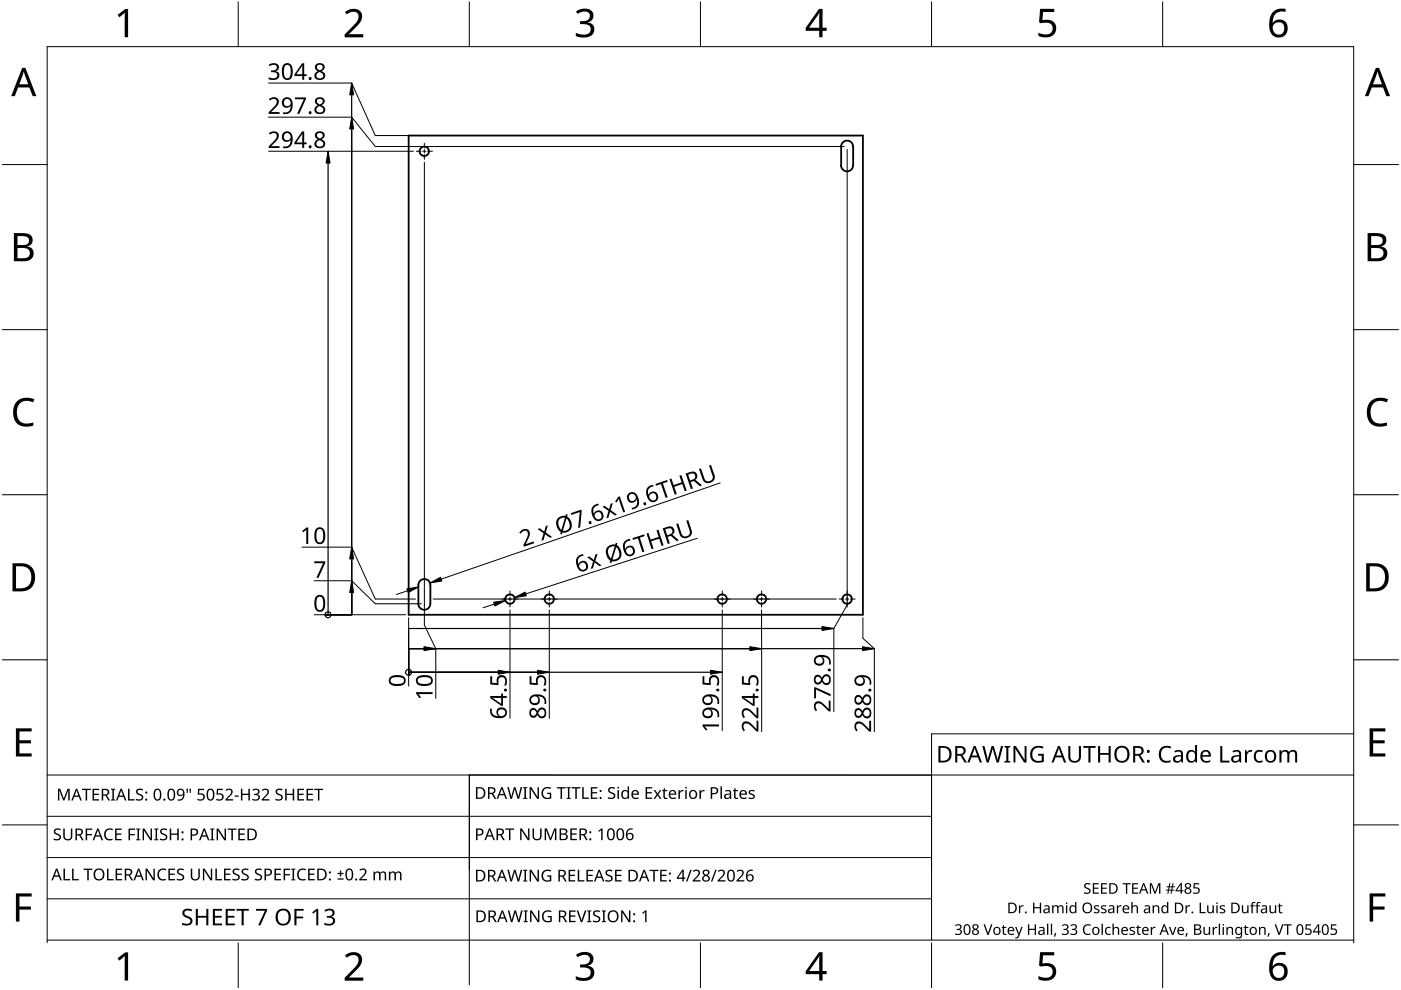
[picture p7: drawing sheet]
<svg xmlns="http://www.w3.org/2000/svg" width="297mm" height="210mm" viewBox="0 0 297 210" stroke-linecap="round" stroke-linejoin="round" font-family="sans-serif">
<g fill="none" stroke="#000" stroke-width=".38">
<path d="M86.6 28.7h96.4v101.6h-96.4zM178.3 31.1a1.27 1.27 0 0 1 1.3-1.3 1.27 1.27 0 0 1 1.2 1.3M178.3 35.1a1.27 1.27 0 0 0 1.3 1.2 1.27 1.27 0 0 0 1.2-1.2M178.3 31.1v4M180.9 31.1v4M88.7 124.1a1.27 1.27 0 0 1 1.3-1.3 1.27 1.27 0 0 1 1.2 1.3v3.9a1.28 1.28 0 0 1-1.2 1.3 1.28 1.28 0 0 1-1.3-1.3M88.7 124v4"/>
<circle cx="89.9" cy="32.1" r="1.01"/>
<circle cx="108.1" cy="127" r="1.01"/>
<circle cx="116.4" cy="127" r="1.01"/>
<circle cx="153.1" cy="127" r="1.01"/>
<circle cx="161.5" cy="127" r="1.01"/>
<circle cx="179.6" cy="127" r="1"/>
</g>
<path d="M10 199.9v-190h277v190M287 199.3h-277" fill="none" stroke="#000" stroke-width=".21"/>
<g fill="none" stroke="#000" stroke-width=".21">
<path d="M50.5 .4v9.5M99.5 .4v9.5M148.5 .4v9.5M197.5 .4v9.5M246.5 .4v9.5M10 34.9h-9.5M287 34.9h9.5M10 69.9h-9.5M287 69.9h9.5M.5 104.9h9.5M287 104.9h9.5M.5 139.9h9.5"/>
<path d="M296.5 139.9h-9.5M.5 174.9h9.5M296.5 174.9h-9.5M50.5 199.9v9.5M99.5 199.3v9.5M148.5 199.9v9.5M197.5 199.9v9.5M246.5 199.9v9.5"/>
</g>
<g fill="#000">
<path d="M24.9 3.2l1.6-1.3h.7v6h-.8l.1-5.2-1.2 1zM73.1 2.6a2.15 2.15 0 0 1 3.6 .5 3.3 3.3 0 0 1-1.5 2.9l-1.2 1.3h3v.6h-3.9v-.6l1.5-1.6a2.73 2.73 0 0 0 1.3-2.6 1.53 1.53 0 0 0-2.4 0zM122.1 2.4a2.45 2.45 0 0 1 3.6 .3 1.47 1.47 0 0 1-1.1 2.1 1.55 1.55 0 0 1 1.4 1.5 1.55 1.55 0 0 1-1.3 1.5l-1 .2-1.2-.2-.4-.2v-.6a2.31 2.31 0 0 0 3-.3 1.09 1.09 0 0 0-.1-1.2 1.09 1.09 0 0 0-1-.4h-1v-.6a1.61 1.61 0 0 0 2-.9 1.02 1.02 0 0 0-.3-1 1.02 1.02 0 0 0-1.1-.1l-1.1 .4zM220.5 1.9h3v.6h-2.3l-.2 1.8a2.1 2.1 0 0 1 2.9 1.6 2.06 2.06 0 0 1-2.7 2l-1-.3v-.7a2.06 2.06 0 0 0 2.9-.3 1.24 1.24 0 0 0-.2-1.4 1.24 1.24 0 0 0-1.2-.4l-1 .1-.4-.2zM3.5 85.2a3.3 3.3 0 0 1 3.8-.5l-.3 .6a2.26 2.26 0 0 0-2.6 .1 2.26 2.26 0 0 0-.8 2.5 2.12 2.12 0 0 0 3.1 1.8l.4-.1v.6a3 3 0 0 1-4-1.2 4 4 0 0 1 .4-3.8zM290.5 85.2a3.3 3.3 0 0 1 3.8-.5l-.3 .6a2.26 2.26 0 0 0-2.6 .1 2.26 2.26 0 0 0-.8 2.5 2.12 2.12 0 0 0 3.1 1.8l.4-.1v.6a3 3 0 0 1-4-1.2 4 4 0 0 1 .4-3.8zM3.4 154.4h3.3v.7h-2.6v1.8h2.5v.7h-2.5v2.1h2.6v.7h-3.3zM290.4 154.4h3.3v.7h-2.6v1.8h2.5v.7h-2.5v2.1h2.6v.7h-3.3zM3.4 189.4h3.3v.7h-2.6v2.1h2.5v.7h-2.5v2.5h-.7zM290.4 189.4h3.3v.7h-2.6v2.1h2.5v.7h-2.5v2.5h-.7zM24.9 203.2l1.6-1.3h.7v6h-.8l.1-5.2-1.2 1zM73.1 202.6a2.15 2.15 0 0 1 3.6 .5 3.3 3.3 0 0 1-1.5 2.9l-1.2 1.3h3v.6h-3.9v-.6l1.5-1.6a2.73 2.73 0 0 0 1.3-2.6 1.53 1.53 0 0 0-2.4 0z"/>
<path d="M122.1 202.4a2.45 2.45 0 0 1 3.6 .3 1.47 1.47 0 0 1-1.1 2.1 1.55 1.55 0 0 1 1.4 1.5 1.55 1.55 0 0 1-1.3 1.6l-1 .1-1.2-.2-.4-.2v-.6a2.31 2.31 0 0 0 3-.3 1.09 1.09 0 0 0-.1-1.2 1.09 1.09 0 0 0-1-.4h-1v-.6a1.61 1.61 0 0 0 2-.9 1.02 1.02 0 0 0-.3-1 1.02 1.02 0 0 0-1.1-.1l-1.1 .5zM220.5 201.9h3v.7h-2.3l-.2 1.7a2.1 2.1 0 0 1 2.9 1.6 2.06 2.06 0 0 1-2.7 2l-1-.3v-.7a2.06 2.06 0 0 0 2.9-.3 1.24 1.24 0 0 0-.2-1.3 1.24 1.24 0 0 0-1.2-.5l-1 .1-.4-.2z"/>
<path d="M173.6 1.9h.8v4h.9v.6h-.9v1.4h-.7v-1.4h-2.9v-.6zM173.7 2.7l-2.2 3.2h2.2z"/>
<path d="M269.9 2.5a2.89 2.89 0 0 1 2.7-.6v.6a2.02 2.02 0 0 0-2.7 2.3 1.8 1.8 0 0 1 2.4-.4 1.8 1.8 0 0 1 .6 2.4 1.99 1.99 0 0 1-2.4 1.1 1.99 1.99 0 0 1-1.4-2.2v-.4a4 4 0 0 1 .8-2.8zM269.8 6a1.3 1.3 0 0 0 2.6 0 1.3 1.3 0 0 0-2.6 0z"/>
<path d="M4.7 14.4h.7l2.3 6h-.8l-.7-1.9h-2.4l-.7 1.9h-.7zM5 15.2l-.9 2.7h1.9z"/>
<path d="M291.7 14.4h.7l2.3 6h-.8l-.7-1.9h-2.3l-.8 1.9h-.7zM292 15.2l-.9 2.7h1.9z"/>
<path d="M3 49.4h2.2a1.44 1.44 0 0 1 1.7 1.2 1.44 1.44 0 0 1-1.1 1.7 1.56 1.56 0 0 1 1.4 1.6 1.56 1.56 0 0 1-1.7 1.5h-2.5zM3.7 52.6v2.2h1.2a1.13 1.13 0 0 0 1.4-1.2 1.13 1.13 0 0 0-1.4-1zM3.7 50.1v1.9h1.1a.98 .98 0 0 0 1.3-.8 .98 .98 0 0 0-1.1-1.1z"/>
<path d="M290 49.4h2.2a1.44 1.44 0 0 1 1.7 1.2 1.44 1.44 0 0 1-1.1 1.7 1.56 1.56 0 0 1 1.4 1.6 1.56 1.56 0 0 1-1.7 1.5h-2.5zM290.7 52.6v2.2h1.2a1.13 1.13 0 0 0 1.4-1.2 1.13 1.13 0 0 0-1.4-1zM290.7 50.1v1.9h1.1a.98 .98 0 0 0 1.3-.8 .98 .98 0 0 0-1-1.1z"/>
<path d="M2.6 119.4h1.9a2.8 2.8 0 0 1 2.9 3.6 2.73 2.73 0 0 1-3.1 2.4h-1.7zM3.4 120.1v4.6h.8a2.23 2.23 0 0 0 2.4-2.9 1.96 1.96 0 0 0-2.2-1.7z"/>
<path d="M289.7 119.4h1.8a2.68 2.68 0 0 1 2.9 3 2.78 2.78 0 0 1-3.1 3h-1.6zM290.4 120.1v4.6h.8a2.23 2.23 0 0 0 2.4-2.9 1.96 1.96 0 0 0-2.2-1.7z"/>
<path d="M173.6 201.9h.8v4h.9v.6h-.9v1.4h-.7v-1.4h-2.9v-.6zM173.7 202.7l-2.2 3.2h2.2z"/>
<path d="M269.9 202.5a2.88 2.88 0 0 1 2.7-.6v.6a2.02 2.02 0 0 0-2.7 2.4 1.8 1.8 0 0 1 2.4-.5 1.8 1.8 0 0 1 .6 2.4 1.99 1.99 0 0 1-2.4 1.1 1.99 1.99 0 0 1-1.4-2.2v-.4a4 4 0 0 1 .8-2.8zM270.2 205a1.28 1.28 0 0 0 .1 2.1 1.28 1.28 0 0 0 1.9-.5 1.26 1.26 0 0 0-.3-1.7 1.26 1.26 0 0 0-1.7 .1z"/>
</g>
<path d="M287 155.6h-89.5v43.7M10 173.1h187.5M99.5 164.3v35M287 164.3h-277M10 181.8h187.5M10 190.6h187.5" fill="none" stroke="#000" stroke-width=".21"/>
<g fill="#000">
<path d="M57 13.7a1.25 1.25 0 0 1 1.2-.4 1.25 1.25 0 0 1 .9 .9 .85 .85 0 0 1-.7 .9 .93 .93 0 0 1 .9 1 .93 .93 0 0 1-1.1 .8l-1.3-.1v-.4a1.24 1.24 0 0 0 1.9-.3 .71 .71 0 0 0-1-.8h-.3v-.4a.81 .81 0 0 0 .8 0 .81 .81 0 0 0 .4-.8 1.02 1.02 0 0 0-1.5-.1zM57 28.3a1.16 1.16 0 0 1 1.3-.5 1.16 1.16 0 0 1 .8 1.2l-.3 .6-1.3 1.4h1.8v.4h-2.3v-.4l1.1-1.1a.98 .98 0 0 0 .2-1.6l-.4-.1-.7 .3zM57 21a1.16 1.16 0 0 1 1.3-.4 1.16 1.16 0 0 1 .8 1.2l-.3 .6-1.3 1.4h1.8v.3h-2.3v-.3l1.1-1.1a.98 .98 0 0 0 .2-1.7h-.4l-.7 .3zM62.5 20.7h2.4v.3l-1.5 3.1h-.4l1.4-3h-1.9zM148.2 99.4l.4-.1 .8 2.1a.9 .9 0 0 0 1.1 .6 .9 .9 0 0 0 .6-1.2l-.8-2.1 .4-.1 .8 2.1a1.34 1.34 0 0 1-.9 1.6 1.34 1.34 0 0 1-1.7-.7zM64 112.6l1-.8h.3v3.5h-.4v-3l-.6 .6zM110.5 112.5a1.12 1.12 0 0 1 1.6-.1 1.12 1.12 0 0 1 0 1.6l-.6 1.4 1.6-.6 .2 .4-2.2 .7-.1-.3 .6-1.4a.98 .98 0 0 0-.2-1.7l-.5 .1-.5 .6-.3-.2zM114 112.2l.4-.2 1 .7 .3-1.1 .5-.2-.5 1.5 1.4 1-.5 .1-1-.7-.4 1.2-.4 .1 .4-1.5zM121 108.8l2.2-.8 .1 .4-.3 3.4-.4 .2 .3-3.4-1.8 .6zM124.5 118.1l.5-.1 .9 .7 .3-1.1 .5-.2-.5 1.5 1.3 1-.4 .1-1-.7-.4 1.2-.4 .1 .4-1.5zM127.7 107.4l.5-.1 1 .7 .3-1.2 .4-.1-.4 1.5 1.3 .9-.4 .2-1.1-.8-.3 1.2-.5 .2 .5-1.6zM131.1 105.3l.3-.1 1.1 3.3-.4 .2-.9-2.9-.5 .7-.3-.2z"/>
<path d="M134.1 114.1l2.5-.8 .1 .4-1 .3 .9 2.9-.4 .2-1-3-1 .4zM137.1 113.1l.4-.1 .4 1.4 1.7-.6-.4-1.4 .4-.1 1.1 3.3-.4 .2-.5-1.6-1.7 .6 .5 1.5-.5 .1zM139 102.6l2.4-.8 .2 .3-1.1 .4 1.1 2.9-.5 .2-1-3-1 .4zM141.9 101.6l.5-.1 .4 1.3 1.7-.5-.5-1.4 .5-.2 1.1 3.3-.4 .2-.5-1.6-1.7 .6 .5 1.5-.4 .2zM143.4 111.1l.4-.1 .7 2.1a.91 .91 0 0 0 1.1 .6 .91 .91 0 0 0 .6-1.2l-.7-2.1 .4-.1 .7 2.1a1.34 1.34 0 0 1-.9 1.6 1.34 1.34 0 0 1-1.6-.8zM66.6 119h2.4v.3l-1.5 3.2h-.4l1.4-3.1h-1.9zM88.2 146.7h3.5v.5l-3-.1 .6 .7-.3 .2-.8-.9zM103.9 143.4h.4v1.4h1.1l-.1-.5a1.13 1.13 0 0 1 1.3-1.2 1.13 1.13 0 0 1 .9 1.6l-.2 .6h-.4a1.03 1.03 0 0 0 .3-1 1.03 1.03 0 0 0-.8-.7 .93 .93 0 0 0-.7 1.4l-.1 .3-1.7-.2zM112.3 143.4h.4v1.4h1l-.1-.5a1.13 1.13 0 0 1 1.4-1.2 1.13 1.13 0 0 1 .8 1.6l-.2 .6h-.4a1.03 1.03 0 0 0 .3-1 1.03 1.03 0 0 0-.8-.7 .93 .93 0 0 0-.6 1.4l-.2 .3-1.6-.2zM148.9 143.4h.4v1.4h1.1l-.1-.5a1.13 1.13 0 0 1 1.3-1.2 1.13 1.13 0 0 1 .9 1.6l-.2 .6h-.4a1.03 1.03 0 0 0 .3-1 1.03 1.03 0 0 0-.8-.7 .93 .93 0 0 0-.7 1.4l-.1 .3-1.7-.2zM148.9 153.6h3.5v.4h-3l.6 .7-.3 .2-.8-.9zM157.3 143.4h.4v1.4h1v-.5a1.13 1.13 0 0 1 1.3-1.2 1.13 1.13 0 0 1 .8 1.6l-.1 .6h-.5a1.03 1.03 0 0 0 .3-1 1.03 1.03 0 0 0-.8-.7 .93 .93 0 0 0-.6 1.4l-.1 .3-1.7-.2z"/>
<path d="M157.5 153.2a1.5 1.5 0 0 1 2.2 .6l.7 .8v-1.8h.4v2.3h-.4l-1.1-1.1a.98 .98 0 0 0-1.6-.3l-.1 .5 .4 .6-.3 .3a1.47 1.47 0 0 1-.2-1.9zM157.5 150.4a1.5 1.5 0 0 1 2.2 .6l.7 .8v-1.8h.4v2.3h-.4l-1.1-1.1a.98 .98 0 0 0-1.6-.3l-.1 .5 .4 .6-.3 .3a1.47 1.47 0 0 1-.2-1.9zM172.8 149a1.5 1.5 0 0 1 2.2 .6l.7 .7v-1.8h.4v2.3h-.4l-1.1-1.1a.98 .98 0 0 0-1.6-.2l-.1 .4 .4 .7-.3 .2a1.47 1.47 0 0 1-.2-1.8zM172.6 145.7h.3l3.2 1.5v.4l-3.1-1.4v1.9h-.4zM181.4 153.2a1.5 1.5 0 0 1 2.2 .7l.7 .7v-1.8h.4v2.3h-.4l-1.1-1.1a.98 .98 0 0 0-1.6-.2l-.1 .4 .3 .7-.2 .2a1.47 1.47 0 0 1-.2-1.9zM218.9 158.6a2.23 2.23 0 0 1 2.4-.3l-.2 .4a1.44 1.44 0 0 0-2.2 1.1 1.44 1.44 0 0 0 2 1.5v-1.1h-.8v-.4h1.2v1.7l-.3 .1a1.86 1.86 0 0 1-2.3-.6 1.86 1.86 0 0 1 .2-2.4zM226.5 158.2h.4v2.2a.9 .9 0 0 0 .9 .9 .9 .9 0 0 0 .9-.9v-2.2h.5v2.2a1.34 1.34 0 0 1-1.4 1.3 1.34 1.34 0 0 1-1.3-1.3zM246.1 158.6a1.95 1.95 0 0 1 2.2-.3l-.2 .4a1.36 1.36 0 0 0-1.6 .2 1.36 1.36 0 0 0-.3 1.6 1.32 1.32 0 0 0 2 .7v.4a1.77 1.77 0 0 1-2.1-.3 1.77 1.77 0 0 1-.3-2.1zM264 159h.3l.1 .5 .4-.4 .7-.1-.1 .4h-.5a.84 .84 0 0 0-.5 .9v1.4h-.4zM11.5 175.9a1.18 1.18 0 0 1 1.4-.1l-.1 .2-.3-.1a.47 .47 0 0 0-.8 .3 .47 .47 0 0 0 .6 .6l.5 .3 .1 .4a1.02 1.02 0 0 1-1.5 .6v-.3l.5 .1a.49 .49 0 0 0 .7-.3 .49 .49 0 0 0-.6-.6 .72 .72 0 0 1-.5-1.1zM12.3 167.2h.5l.7 2.1 .8-2.1h.5v2.5h-.3v-2.2l-.9 2.2h-.2l-.8-2.2v2.2h-.3zM13.4 175.7h.3v1.6a.65 .65 0 0 0 .7 .6 .65 .65 0 0 0 .6-.6v-1.6h.3v1.6a.96 .96 0 0 1-.9 .9 .96 .96 0 0 1-1-.9z"/>
<path d="M17.4 167.2h1.8v.3h-.7v2.2h-.3v-2.2h-.8zM18.2 175.7h1.4v.2h-1.1v.9h1v.3h-1v1.1h-.3zM19.6 167.2h1.4v.3h-1.1v.8h1.1v.3h-1.1v.9h1.1v.2h-1.4zM22.4 176a1.39 1.39 0 0 1 1.6-.2l-.2 .2a1 1 0 0 0-1.2 .2 1 1 0 0 0-.1 1.3 .97 .97 0 0 0 1.4 .3v.3a1.3 1.3 0 0 1-1.7-.4 1.3 1.3 0 0 1 .2-1.7zM23.5 167.2h.9v.2l-.3 .1v2h.3v.2h-.9v-.2h.3v-2l-.3-.1zM24.4 175.7h1.4v.2h-1.1v.8h1v.3h-1v.9h1.1v.3h-1.4zM27.1 167.2h.4v2.2h1v.3h-1.4zM27.3 175.7h1.3v.2h-1v.9h1v.3h-1v1.1h-.3zM28.9 175.7h.9v.1l-.3 .1v2l.3 .1v.2h-.9v-.2l.3-.1v-2l-.3-.1zM29 167.5a1.18 1.18 0 0 1 1.3-.2l-.1 .3-.3-.1a.47 .47 0 0 0-.7 .3 .47 .47 0 0 0 .5 .5l.5 .3 .2 .5a1.02 1.02 0 0 1-1.6 .5v-.3l.5 .2a.49 .49 0 0 0 .8-.4 .49 .49 0 0 0-.6-.5 .72 .72 0 0 1-.5-1.1zM30.2 175.7h.4l1.3 2v-2h.3v2.5h-.3l-1.4-2.1v2.1h-.3zM32.7 175.7h.9v.1l-.3 .1v2l.3 .1v.2h-.9v-.2l.3-.1v-2l-.3-.1z"/>
<path d="M34.1 175.9a1.18 1.18 0 0 1 1.3-.1l-.1 .2-.3-.1a.47 .47 0 0 0-.7 .3 .47 .47 0 0 0 .5 .6l.5 .3 .2 .4a1.02 1.02 0 0 1-1.6 .6v-.3l.5 .1a.49 .49 0 0 0 .8-.3 .49 .49 0 0 0-.6-.6 .72 .72 0 0 1-.5-1.1zM36 175.7h.3v1h1.3v-1h.3v2.5h-.3v-1.2h-1.3v1.2h-.3zM39.5 167.2h.4l-.1 .9h-.2zM40.2 167.2h.3l-.1 .9h-.2zM42 167.2h1.3v.3h-1l-.1 .7a.84 .84 0 0 1 1.2 .7 .84 .84 0 0 1-1.1 .9l-.4-.2v-.3l.1 .1a.63 .63 0 0 0 .9 .1 .63 .63 0 0 0 .1-.9l-1.1-.2zM44.6 175.7h.9v.1l-.3 .1v2l.3 .1v.2h-.9v-.2l.2-.1v-2l-.2-.1zM46 167.2h1.2v.3h-.9l-.1 .7h.4a.81 .81 0 0 1 .8 1 .81 .81 0 0 1-1.1 .6l-.5-.2v-.3l.2 .1a.63 .63 0 0 0 .9 .1 .63 .63 0 0 0 .1-.9l-1.1-.2zM45.9 175.7h.4l1.3 2v-2h.3v2.5h-.4l-1.3-2.1v2.1h-.3zM48.3 175.7h1.8v.2h-.7v2.3h-.3v-2.3h-.8zM47.8 167.5a.86 .86 0 0 1 1.4 0 .86 .86 0 0 1-.4 1.3l-.6 .6h1.2v.3h-1.6v-.2l.9-.9a.59 .59 0 0 0 .2-1 .59 .59 0 0 0-.9 .1zM49.8 168.7h.8v.2h-.8zM50.5 175.7h1.4v.2h-1.1v.8h1.1v.3h-1.1v.9h1.1v.3h-1.4z"/>
<path d="M51.1 167.2h.3v1.1h1.3v-1.1h.3v2.5h-.3v-1.1h-1.3v1.1h-.3zM53.5 167.5a.85 .85 0 0 1 .9-.4 .85 .85 0 0 1 .6 .8l-.2 .4-.3 .1a.7 .7 0 0 1 .6 .9 .7 .7 0 0 1-.9 .5l-.7-.2v-.3l.3 .2a.58 .58 0 0 0 .8 0 .58 .58 0 0 0 .1-.8l-.8-.1v-.3a.54 .54 0 0 0 .6-.1 .54 .54 0 0 0 .1-.6l-.5-.1-.5 .2zM55.5 167.5a.86 .86 0 0 1 1.4 0 .86 .86 0 0 1-.4 1.3l-.6 .6h1.2v.3h-1.6v-.2l.9-.9a.59 .59 0 0 0 .2-1 .59 .59 0 0 0-.9 .1zM58.5 167.5a1.18 1.18 0 0 1 1.4-.2l-.1 .3-.3-.1a.47 .47 0 0 0-.8 .3 .47 .47 0 0 0 .6 .5l.5 .3 .2 .5a1.02 1.02 0 0 1-1.6 .5v-.3l.5 .2a.49 .49 0 0 0 .8-.4 .49 .49 0 0 0-.6-.5 .72 .72 0 0 1-.6-1.1zM60.5 167.2h.3v1.1h1.3v-1.1h.3v2.5h-.3v-1.1h-1.3v1.1h-.3zM63.1 167.2h1.3v.3h-1v.8h1v.3h-1v.9h1v.2h-1.3zM65 167.2h1.4v.3h-1.1v.8h1v.3h-1v.9h1.1v.2h-1.4zM66.6 167.2h1.9v.3h-.8v2.2h-.3v-2.2h-.8zM107.1 175.6h1.9v.3h-.8v2.2h-.3v-2.2h-.8zM107.6 166.9h.3l.5 2.1 .6-2.1h.3l.6 2.1 .5-2.1h.3l-.6 2.5h-.4l-.6-2.1-.6 2.1h-.3zM110.9 166.9h.9v.2h-.3v2l.3 .1v.2h-.9v-.2l.3-.1v-2h-.3zM110.3 175.6h.3l1.4 2.1v-2.1h.3v2.5h-.4l-1.3-2v2h-.3z"/>
<path d="M112.3 166.9h.3l1.4 2.1v-2.1h.3v2.5h-.4l-1.4-2.1 .1 2.1h-.3zM112.9 175.6h.3v1.7a.65 .65 0 0 0 .7 .6 .65 .65 0 0 0 .6-.6v-1.7h.3v1.7a.96 .96 0 0 1-.9 .9 .96 .96 0 0 1-1-.9zM115.2 167.2a1.6 1.6 0 0 1 1.6-.2l-.1 .3a1.03 1.03 0 0 0-1.6 .7 1.03 1.03 0 0 0 1.5 1.1v-.8h-.6v-.2h.9v1.2a1.33 1.33 0 0 1-2.1-1l.1-.7zM115.5 175.6h.4l.8 2.1 .8-2.1h.5v2.5h-.3v-2.1l-.9 2.1h-.2l-.8-2.1v2.1h-.3zM118.1 166.9h1.8v.3h-.7v2.2h-.3v-2.2h-.8zM120.1 166.9h.9v.2h-.3v2l.3 .1v.2h-.9v-.2l.3-.1v-2h-.3zM121.2 166.9h1.9v.3h-.8v2.2h-.3v-2.2h-.8zM120.9 175.6h1.4v.3h-1.1v.8h1v.3h-1v.9h1.1v.2h-1.4zM123.4 166.9h.4v2.2h1v.3h-1.4zM125.3 166.9h1.4v.3h-1.1v.7h1v.3h-1v.9h1.1v.3h-1.4zM126.8 176.2l.7-.6h.3v2.5h-.3v-2.1l-.5 .4zM129 167.1a1.18 1.18 0 0 1 1.4-.1l-.1 .3-.3-.1a.47 .47 0 0 0-.8 .2 .47 .47 0 0 0 .6 .6l.2 .1a.73 .73 0 0 1 .4 1 .73 .73 0 0 1-1 .3l-.5-.1v-.3l.5 .1a.49 .49 0 0 0 .7-.3 .49 .49 0 0 0-.5-.6 .72 .72 0 0 1-.6-1.1z"/>
<path d="M130.9 167.5h.3v1.9h-.3zM136.9 166.9h1.4v.3h-1.1v.7h1v.3h-1v.9h1.1v.3h-1.4zM138.6 167.5h.3l.5 .7 .5-.7h.3l-.6 .9 .7 1h-.4l-.5-.8-.5 .8h-.4l.7-1zM140.8 167.1h.2v.4h.5v.3h-.5v1.2l.1 .1h.4v.3a.55 .55 0 0 1-.9-.6v-1h-.2v-.2l.3-.1zM143.8 167.5h.3v.4l.4-.4h.4v.3h-.4l-.3 .3v1.3h-.4zM145.3 167.5h.3v1.9h-.3zM148.3 167.5h.3v.4l.3-.4h.5v.3h-.5l-.2 .3-.1 1.3h-.3zM155.8 167.1h.1v.4h.6v.3h-.6l.1 1.2 .1 .1h.4l-.1 .3a.55 .55 0 0 1-.8-.6v-1h-.2v-.2l.2-.1zM158.8 167.7l.5-.2 .7 .1-.1 .2-.4-.1a.3 .3 0 0 0-.5 .2 .3 .3 0 0 0 .4 .4 .62 .62 0 0 1 .6 .7 .62 .62 0 0 1-.9 .4l-.4-.1v-.3l.5 .2a.36 .36 0 0 0 .6-.2 .36 .36 0 0 0-.5-.5h-.1a.5 .5 0 0 1-.4-.8zM208.3 158.2h.4l.7 2.9 .8-2.9h.5l.8 2.9 .7-2.9h.5l-.9 3.5h-.5l-.8-3-.9 3h-.4zM212.9 158.2h1.3v.2l-.4 .1v2.8l.4 .1v.3h-1.3v-.3l.5-.1v-2.8l-.5-.1zM214.9 158.2h.5l1.8 2.9v-2.9h.4v3.5h-.5l-1.8-2.9v2.9h-.4z"/>
<path d="M229.7 158.2h2.6v.4h-1.1v3.1h-.4v-3.1h-1.1zM232.8 158.2h.5v1.5h1.7v-1.5h.5v3.5h-.5v-1.7h-1.7v1.7h-.5zM258.7 158.2h.5v3.1h1.5v.4h-2zM266.1 159.4l.5-.3 .6-.1 .5 .1-.1 .4a.97 .97 0 0 0-1.4 .7 .97 .97 0 0 0 1 1.1l.5-.1v.4l-.7 .1a1.4 1.4 0 0 1-1.2-.9 1.4 1.4 0 0 1 .3-1.4zM271.3 159h.3l.1 .4a.99 .99 0 0 1 1.6 0 .93 .93 0 0 1 1.1-.4 .93 .93 0 0 1 .6 1v1.7h-.4v-1.7a.64 .64 0 0 0-.8-.6 .64 .64 0 0 0-.4 .8v1.5h-.5v-1.7a.66 .66 0 0 0-.8-.6 .66 .66 0 0 0-.4 .9v1.4h-.4zM13.5 184.2h.3v2.2h1.1v.3h-1.4zM15.3 184.2h.3v2.2h1.1v.3h-1.4zM17.7 184.2h1.9v.2h-.8v2.3h-.3v-2.3h-.8zM22.7 184.2h.3v2.2h1.1v.3h-1.4zM24.5 184.2h1.4v.2h-1.1v.8h1v.3h-1v.9h1.1v.3h-1.4zM30.9 184.2h.3l1.3 2v-2h.3v2.5h-.3l-1.4-2.1v2.1h-.2zM33.7 184.5a1.39 1.39 0 0 1 1.6-.2l-.2 .2a1 1 0 0 0-1.4 1 1 1 0 0 0 1.5 .8v.3a1.3 1.3 0 0 1-1.7-.4 1.3 1.3 0 0 1 .2-1.7z"/>
<path d="M35.7 184.2h1.4v.2h-1.1v.8h1v.3h-1v.9h1.1v.3h-1.4zM37.6 184.4a1.18 1.18 0 0 1 1.4-.1l-.1 .2-.3-.1a.47 .47 0 0 0-.8 .3 .47 .47 0 0 0 .6 .6l.5 .3 .2 .4a1.02 1.02 0 0 1-1.6 .6v-.3l.5 .1a.49 .49 0 0 0 .7-.3 .49 .49 0 0 0-.5-.6 .72 .72 0 0 1-.6-1.1zM38.8 193a1.65 1.65 0 0 1 1.9-.1l-.1 .3a1.01 1.01 0 0 0-1.5 .2 1.31 1.31 0 0 0 1.2 1.1l.4 .3 .1 .5a1.42 1.42 0 0 1-2.2 .8v-.4a1.24 1.24 0 0 0 1.8-.3 1.06 1.06 0 0 0-1.1-.9 .95 .95 0 0 1-.5-1.5zM40.4 184.2h.4v1.6a.65 .65 0 0 0 .6 .6 .65 .65 0 0 0 .6-.6v-1.6h.4v1.6a.96 .96 0 0 1-1 .9 .96 .96 0 0 1-1-.9zM41.5 192.7h.5v1.5h1.7v-1.5h.5v3.5h-.5v-1.6h-1.7v1.6h-.5zM43 184.2h.4l1.3 2v-2h.3v2.5h-.4l-1.3-2.1v2.1h-.3zM45.7 184.2h.3v2.2h1.1v.3h-1.4zM45.1 192.7h2v.4h-1.5v1.1h1.4v.4h-1.4v1.2h1.5v.4h-2zM47.5 184.2h1.4v.2h-1.1v.8h1v.3h-1v.9h1.1v.3h-1.4zM47.8 192.7h2v.4h-1.5v1.1h1.4v.4h-1.4v1.2h1.5v.4h-2zM49.4 184.4a1.18 1.18 0 0 1 1.4-.1l-.1 .2-.3-.1a.47 .47 0 0 0-.8 .3 .47 .47 0 0 0 .6 .6l.5 .3 .1 .4a1.02 1.02 0 0 1-1.5 .6v-.3l.5 .1a.49 .49 0 0 0 .7-.3 .49 .49 0 0 0-.6-.6 .72 .72 0 0 1-.5-1.1zM50.1 192.7h2.6v.4h-1v3.1h-.5v-3.1h-1.1z"/>
<path d="M51.3 184.4a1.18 1.18 0 0 1 1.4-.1l-.1 .2-.3-.1a.47 .47 0 0 0-.8 .3 .47 .47 0 0 0 .6 .6l.5 .3 .2 .4a1.02 1.02 0 0 1-1.6 .6v-.3l.5 .1a.49 .49 0 0 0 .7-.3 .49 .49 0 0 0-.5-.6 .72 .72 0 0 1-.6-1.1zM54.3 192.7h2.3v.3l-1.4 3.2h-.5l1.5-3.1h-1.9zM54.2 184.4a1.18 1.18 0 0 1 1.3-.1l-.1 .2-.3-.1a.47 .47 0 0 0-.7 .3 .47 .47 0 0 0 .5 .6l.5 .3 .2 .4a1.02 1.02 0 0 1-1.6 .6v-.3l.5 .1a.49 .49 0 0 0 .8-.3 .49 .49 0 0 0-.6-.6 .72 .72 0 0 1-.5-1.1zM58.2 184.2h1.4v.2h-1.1v.8h1v.3h-1v.9h1.1v.3h-1.4zM60.1 184.2h1.4v.2h-1.1v.9h1.1v.3h-1.1v1.1h-.3zM61.7 184.2h.9v.1l-.3 .1v2l.3 .1v.2h-.9v-.2l.3-.1v-2l-.3-.1zM62.4 192.7h2v.4h-1.5v1.2h1.4v.4h-1.4v1.5h-.5zM63.3 184.5a1.39 1.39 0 0 1 1.6-.2l-.1 .2-.6-.1a1.01 1.01 0 0 0-.8 1.3 1.01 1.01 0 0 0 1.4 .6v.3a1.3 1.3 0 0 1-1.7-.4 1.3 1.3 0 0 1 .2-1.7zM65.3 184.2h1.4v.2h-1.1v.8h1.1v.3h-1.1v.9h1.1v.3h-1.4zM66.2 193.4l.9-.7h.4v3.5h-.4v-3l-.7 .5zM68.8 193a1.25 1.25 0 0 1 1.2-.4 1.25 1.25 0 0 1 .9 .9 .85 .85 0 0 1-.7 .9 .93 .93 0 0 1 .9 1 .93 .93 0 0 1-1.1 .8l-1.2-.1v-.4a1.24 1.24 0 0 0 1.8-.3 .71 .71 0 0 0-1-.8h-.3v-.4a.81 .81 0 0 0 .9-.1 .81 .81 0 0 0 .3-.8 1.02 1.02 0 0 0-1.5 0zM72.1 184.6h.2v.5l.6 .1-.6 .1-.1 .6-.1-.6-.6-.1 .6-.1z"/>
<path d="M71.6 186.3l1.1-.1 .2 .2-.2 .1h-1zM76.2 184.4a.86 .86 0 0 1 1.4 0 .86 .86 0 0 1-.4 1.3l-.7 .7h1.3v.3h-1.6v-.3l.9-.9a.59 .59 0 0 0 .2-.9 .59 .59 0 0 0-1 0zM79.2 184.8h.2l.1 .2a.71 .71 0 0 1 1.1 .1 .67 .67 0 0 1 .8-.3 .67 .67 0 0 1 .5 .6v1.3h-.3v-1.2a.46 .46 0 0 0-.6-.5 .46 .46 0 0 0-.3 .6v1.1h-.3v-1.2a.47 .47 0 0 0-.6-.5 .47 .47 0 0 0-.3 .7v1h-.3zM82.4 184.8h.3v.2a.71 .71 0 0 1 1.2 .1 .67 .67 0 0 1 .8-.3 .67 .67 0 0 1 .4 .6v1.3h-.3v-1.2a.46 .46 0 0 0-.5-.5 .46 .46 0 0 0-.4 .6v1.1h-.3v-1.2a.47 .47 0 0 0-.6-.5 .47 .47 0 0 0-.2 .7v1h-.4zM107.6 184.4h.3l.5 2.1 .6-2.1h.3l.6 2.1 .5-2.1h.3l-.6 2.5h-.4l-.6-2.1-.6 2.1h-.3zM107.7 193h.3l.5 2.1 .6-2.1h.3l.6 2.1 .5-2.1h.3l-.6 2.5h-.4l-.6-2.1-.6 2.1h-.3zM110.9 184.4h.9v.2l-.3 .1v2h.3v.2h-.9v-.2h.3v-2l-.3-.1zM111 193h.9v.2l-.3 .1v2h.3v.2h-.9v-.2h.3v-2l-.3-.1zM112.3 184.4h.4l1.3 2.1v-2.1h.3v2.5h-.4l-1.3-2.1v2.1h-.3zM112.4 193h.3l1.4 2.1v-2.1h.3v2.5h-.4l-1.3-2v2h-.3zM115.2 184.7a1.6 1.6 0 0 1 1.7-.2l-.2 .3a1.03 1.03 0 0 0-1.6 .8 1.03 1.03 0 0 0 1.5 1v-.7h-.6v-.3h.9v1.2a1.33 1.33 0 0 1-2.1-1l.1-.7zM115.3 193.3a1.6 1.6 0 0 1 1.6-.2l-.1 .3a1.03 1.03 0 0 0-1.6 .8 1.03 1.03 0 0 0 1.5 1v-.7h-.6v-.3h.9v1.2a1.32 1.32 0 0 1-2.1-1l.1-.7z"/>
<path d="M120.6 184.4h1.3v.3h-1v.8h1v.2h-1v.9h1v.3h-1.3zM120.7 193h1.3v.3h-1v.8h1v.3h-1v.8h1v.3h-1.3zM122.3 193h.3l.7 2.2 .7-2.2h.3l-.8 2.5h-.4zM122.5 184.4h.3v2.2h1.1v.3h-1.4zM124.5 193h.9v.2l-.3 .1v2h.3v.2h-.9v-.2h.3v-2l-.3-.1zM124.3 184.4h1.4v.3h-1.1v.8h1.1v.2h-1.1v.9h1.1v.3h-1.4zM125.9 193.3a1.18 1.18 0 0 1 1.3-.2l-.1 .3-.3-.1a.47 .47 0 0 0-.7 .3 .47 .47 0 0 0 .5 .5 .75 .75 0 0 1 .7 1 .75 .75 0 0 1-1.1 .5l-.5-.2v-.3l.5 .2a.49 .49 0 0 0 .8-.4 .49 .49 0 0 0-.6-.5 .72 .72 0 0 1-.5-1.1zM127.6 193h.9v.2l-.3 .1v2h.3v.2h-.9v-.2h.3v-2l-.3-.1zM128.5 184.6a1.18 1.18 0 0 1 1.3-.1l-.1 .3-.3-.1a.47 .47 0 0 0-.7 .2 .47 .47 0 0 0 .5 .6 .75 .75 0 0 1 .7 1 .75 .75 0 0 1-1.1 .4l-.5-.1v-.3l.6 .2a.49 .49 0 0 0 .7-.4 .49 .49 0 0 0-.6-.5 .72 .72 0 0 1-.5-1.2zM130.4 184.4h1.4v.3h-1.1v.8h1v.2h-1v.9h1.1v.3h-1.4zM131.7 193h.3l1.4 2.1v-2.1h.3v2.5h-.4l-1.3-2v2h-.3zM136.1 193.6l.7-.6h.3v2.5h-.3v-2.1l-.5 .4z"/>
<path d="M137.7 184.4h1.9v.3h-.8v2.2h-.3v-2.2h-.8zM140 184.4h1.4v.3h-1.1v.8h1v.2h-1v.9h1.1v.3h-1.4zM146.4 184.4h.3l-1 2.5h-.3zM146.9 184.7a.86 .86 0 0 1 1.4-.1 .86 .86 0 0 1-.4 1.4l-.6 .6h1.2v.3h-1.6v-.3l.9-.9a.59 .59 0 0 0 .2-.9 .59 .59 0 0 0-.9 .1zM151.7 184.4h.3l-1 2.5h-.3zM152.2 184.7a.86 .86 0 0 1 1.4-.1 .86 .86 0 0 1-.4 1.4l-.7 .6h1.3v.3h-1.6v-.3l.9-.9a.59 .59 0 0 0 .2-.9 .59 .59 0 0 0-1 .1zM156.2 184.7a.86 .86 0 0 1 1.4-.1 .86 .86 0 0 1-.4 1.4l-.7 .6h1.3v.3h-1.7v-.3l.9-.9a.59 .59 0 0 0 .3-.9 .59 .59 0 0 0-1 .1zM202.5 196.2a.75 .75 0 0 1 .9-.3 .75 .75 0 0 1 .5 .8l-.5 .3a.63 .63 0 0 1 .5 .8 .63 .63 0 0 1-.8 .4l-.6-.1v-.2l.4 .1a.46 .46 0 0 0 .8-.3 .46 .46 0 0 0-.7-.5h-.2v-.3a.47 .47 0 0 0 .7 0 .47 .47 0 0 0-.1-.7l-.8 .2zM208.5 196h.3l.7 1.9 .6-1.9h.3l-.8 2.2h-.3zM212.7 196.1h.2v.4h.5v.2h-.5v1l.1 .3h.4a.38 .38 0 0 1-.4 .3 .38 .38 0 0 1-.3-.3l-.1-1.3h-.2v-.1l.2-.1zM215.2 196.5h.3l.5 1.4 .5-1.4h.3l-.8 2.1-.4 .4-.3-.1v-.2h.4l.2-.5zM216 191.9h.3v.4l.3-.3 .4-.1v.3h-.4l-.2 .2-.1 1.2h-.3z"/>
<path d="M217.9 196h.3v.9h1.2v-.9h.3v2.2h-.3v-1h-1.2v1h-.3zM219 191.4h.3v.9h1.2v-.9h.2v2.2h-.2v-1h-1.2v1h-.3zM223.6 197.9h.3l-.2 .7h-.2zM223.1 191.9h.2v.3a.64 .64 0 0 1 1.1 0 .6 .6 0 0 1 .7-.3 .6 .6 0 0 1 .4 .6v1.1h-.3v-1.1a.41 .41 0 0 0-.5-.4 .41 .41 0 0 0-.3 .6v.9h-.3v-1.1a.42 .42 0 0 0-.5-.3 .42 .42 0 0 0-.2 .6v.8h-.3zM226 191.9h.3v1.7h-.3zM225.2 196.2a.75 .75 0 0 1 .8-.3 .75 .75 0 0 1 .5 .8l-.4 .3a.63 .63 0 0 1 .5 .8 .63 .63 0 0 1-.8 .4l-.7-.1v-.2l.5 .1a.46 .46 0 0 0 .7-.3 .46 .46 0 0 0-.6-.5h-.2v-.3a.47 .47 0 0 0 .6 0 .47 .47 0 0 0 0-.7l-.8 .2zM226.9 196.2a.8 .8 0 0 1 .8-.3 .8 .8 0 0 1 .6 .6l-.1 .4-.3 .1a.63 .63 0 0 1 .5 .8 .63 .63 0 0 1-.8 .4l-.7-.1v-.2l.5 .1a.46 .46 0 0 0 .7-.3 .46 .46 0 0 0-.6-.5h-.2v-.3a.47 .47 0 0 0 .6 0 .47 .47 0 0 0 0-.7l-.8 .2zM229.9 196.3l.6-.3 .8 .1-.1 .2-.5-.1a.91 .91 0 0 0-.8 1.2 .91 .91 0 0 0 1.3 .5v.3a1.17 1.17 0 0 1-1.5-.4 1.17 1.17 0 0 1 .2-1.5zM230 187.5l.4-.3 .8 .1-.1 .3-.3-.1a.42 .42 0 0 0-.7 .2 .42 .42 0 0 0 .5 .5 .68 .68 0 0 1 .6 .9 .68 .68 0 0 1-.9 .4l-.5-.1v-.2l.5 .1a.44 .44 0 0 0 .7-.3 .44 .44 0 0 0-.6-.5 .65 .65 0 0 1-.4-1zM231.7 187.3h1.2v.2h-.9v.7h.9v.2h-.9v.8h.9v.3h-1.2zM232 192.1l.4-.2 .7 .1-.1 .2-.4-.1a.27 .27 0 0 0-.4 .2 .27 .27 0 0 0 .3 .3 .56 .56 0 0 1 .6 .7 .56 .56 0 0 1-.8 .3h-.4v-.3l.4 .1a.33 .33 0 0 0 .5-.2 .33 .33 0 0 0-.4-.3l-.2-.2a.41 .41 0 0 1-.2-.6zM233.5 192.1l.4-.2 .7 .1-.1 .2-.4-.1a.27 .27 0 0 0-.4 .2 .27 .27 0 0 0 .3 .3 .56 .56 0 0 1 .6 .7 .56 .56 0 0 1-.8 .3h-.4v-.3l.4 .1a.33 .33 0 0 0 .5-.2 .33 .33 0 0 0-.4-.3l-.2-.2a.41 .41 0 0 1-.2-.6z"/>
<path d="M233.4 187.3h1.3v.2h-1v.7h.9v.2h-.9v.8h1v.3h-1.3zM234.5 196.7l.8-.2 .2 .1-.1 .2a.61 .61 0 0 0-.8 .6 .61 .61 0 0 0 .9 .5v.3h-.5a.9 .9 0 0 1-.7-.6 .9 .9 0 0 1 .2-.9zM235.9 195.8h.2v1a.64 .64 0 0 1 .7-.3 .64 .64 0 0 1 .5 .6v1.1h-.3v-1.1a.45 .45 0 0 0-.5-.4 .45 .45 0 0 0-.4 .6v.9h-.2zM236.8 191.9h.2l.1 .4 .3-.3 .4-.1-.1 .3h-.3l-.3 .2v1.2h-.3zM238 187.3h1.7v.2h-.7v2h-.3v-2h-.7zM239.6 196.7l.4-.2 .6 .1-.1 .2-.3-.1a.27 .27 0 0 0-.5 .2 .27 .27 0 0 0 .3 .3l.6 .3 .1 .3a.77 .77 0 0 1-1.2 .3v-.2l.4 .1a.33 .33 0 0 0 .5-.2 .33 .33 0 0 0-.4-.3l-.3-.2a.41 .41 0 0 1-.1-.6zM239.9 191.2h.2v1a.64 .64 0 0 1 .7-.3 .64 .64 0 0 1 .5 .6v1.1h-.3v-1.1a.45 .45 0 0 0-.6-.4 .45 .45 0 0 0-.3 .7v.8h-.2zM240 187.3h1.3v.2h-1v.7h.9v.2h-.9v.8h1v.3h-1.3zM241.2 196.1h.2v.4h.5v.2h-.5v1l.1 .3h.4a.38 .38 0 0 1-.4 .3 .38 .38 0 0 1-.3-.3l-.1-1.3h-.2v-.1l.2-.1zM244 196.5h.2l.1 .3 .3-.2 .4-.1-.1 .3h-.3l-.3 .2v1.2h-.3zM243.8 187.3h.4l.7 1.8 .7-1.8h.4v2.2h-.3l.1-2-.8 2h-.2l-.8-2v2h-.2zM244.4 191.9h.2v.3a.64 .64 0 0 1 .7-.3 .64 .64 0 0 1 .5 .6v1.1h-.3v-1.1a.45 .45 0 0 0-.5-.4 .45 .45 0 0 0-.4 .7v.8h-.2z"/>
<path d="M247.8 196.5h.3l.5 1.5 .5-1.5h.3l-.6 1.7h-.3zM251.5 197.9h.3l-.3 .7h-.2zM251.4 191.9h.2v.4l.3-.3 .4-.1v.3h-.4l-.2 .2-.1 1.2h-.2zM253.1 187.3h1.1v.2h-.9v.7a.77 .77 0 0 1 1.1 .7 .77 .77 0 0 1-1.2 .6l-.2-.1v-.3l.2 .2a.53 .53 0 0 0 .9-.4 .53 .53 0 0 0-.8-.5l-.3-.1zM254.3 191.4h.3v2h1v.2h-1.3zM255.1 196.5h.3v1.1a.45 .45 0 0 0 .6 .4 .45 .45 0 0 0 .3-.6v-.9h.3v1.7h-.3v-.2a.65 .65 0 0 1-.7 .2 .65 .65 0 0 1-.5-.6zM255.9 191.9h.3v1.1a.45 .45 0 0 0 .6 .4 .45 .45 0 0 0 .3-.6v-.9h.3v1.7h-.3v-.2a.65 .65 0 0 1-.7 .2 .65 .65 0 0 1-.5-.6zM257.1 196.5h.2l.1 .3 .3-.2 .4-.1v.3h-.4l-.3 .2v1.2h-.3zM257.9 191.9h.3v1.7h-.3zM259.2 196.5h.3v1.7h-.3zM258.7 192.1l.4-.2 .7 .1-.1 .2-.4-.1a.27 .27 0 0 0-.4 .2 .27 .27 0 0 0 .3 .3 .56 .56 0 0 1 .6 .7 .56 .56 0 0 1-.8 .3h-.4v-.3l.4 .1a.33 .33 0 0 0 .5-.2 .33 .33 0 0 0-.4-.3l-.3-.2a.41 .41 0 0 1-.1-.6zM260 196.5h.2l.1 .3a.64 .64 0 0 1 .7-.3 .64 .64 0 0 1 .4 .6v1.1h-.2v-1.1a.45 .45 0 0 0-.6-.4 .45 .45 0 0 0-.3 .6v.9h-.3z"/>
<path d="M263.3 191.9h.3v1.1a.45 .45 0 0 0 .5 .4 .45 .45 0 0 0 .3-.6v-.9h.3v1.7h-.2v-.2a.65 .65 0 0 1-.8 .2 .65 .65 0 0 1-.4-.6zM264 196.1h.2v.4h.5v.2h-.5v1l.1 .3h.4a.38 .38 0 0 1-.3 .3 .38 .38 0 0 1-.4-.3l-.1-1.3h-.2v-.1l.2-.1zM265.5 191.4l.7-.1-.1 .2h-.3l-.2 .2v.2h.4v.3h-.4v1.4h-.3v-1.4h-.3l.3-.3zM266.5 191.4l.8-.1-.1 .2h-.4l-.1 .2v.2h.4v.3h-.4v1.4h-.3v-1.4h-.3l.3-.3zM266.9 196.5h.2l.1 .3a.64 .64 0 0 1 .7-.3 .64 .64 0 0 1 .4 .6v1.1h-.2v-1.1a.45 .45 0 0 0-.6-.4 .45 .45 0 0 0-.3 .6v.9h-.3zM268.9 197.9h.3l-.3 .7h-.2zM269.2 191.9h.2v1.1a.45 .45 0 0 0 .6 .4 .45 .45 0 0 0 .3-.6v-.9h.3v1.7h-.2l-.1-.2a.65 .65 0 0 1-.7 .2 .65 .65 0 0 1-.4-.6zM270.3 196h.3l.6 1.9 .6-1.9h.3l-.8 2.2h-.2zM271.2 191.6h.2v.3h.5v.3h-.5v.9l.2 .3h.3a.38 .38 0 0 1-.6 .1l-.2-1.3h-.2zM272.2 196h1.7v.2h-.7v2h-.3v-2h-.7zM276.8 196h1.2v.2h-.9l-.1 .7 .4-.1a.75 .75 0 0 1 .7 1 .75 .75 0 0 1-1.2 .4l-.2-.1v-.2l.3 .1a.53 .53 0 0 0 .8-.4 .53 .53 0 0 0-.7-.5l-.4-.1zM282.2 196h1.1v.2h-.8l-.1 .7 .3-.1a.75 .75 0 0 1 .8 1 .75 .75 0 0 1-1.2 .4l-.2-.1v-.2l.3 .1a.53 .53 0 0 0 .8-.4 .53 .53 0 0 0-.7-.5l-.4-.1z"/>
<path d="M60.2 13.6a1.16 1.16 0 0 1 1.3-.1 1.16 1.16 0 0 1 .6 1.3v.4a1.36 1.36 0 0 1-1.3 1.8 1.57 1.57 0 0 1-1-2l.1-.8zM60.5 13.9a2.16 2.16 0 0 0 .2 2.7 .82 .82 0 0 0 .9-1.1 1.35 1.35 0 0 0-.7-1.8z"/>
<path d="M64.1 13.4h.4v2.3h.5v.4h-.5v.8h-.4v-.8h-1.7v-.3zM64.1 13.9l-1.3 1.8h1.3z"/>
<path d="M66.9 13.7a1.04 1.04 0 0 1 1.3-.3 1.04 1.04 0 0 1 .6 1.2l-.6 .5a1 1 0 0 1 .7 1.3 1 1 0 0 1-1.3 .6 .94 .94 0 0 1-.9-.9 .94 .94 0 0 1 .7-1l-.2-.1a.88 .88 0 0 1-.3-1.3zM67.1 16a.7 .7 0 0 0 1.4 0 .7 .7 0 0 0-1.4 0zM67.2 14.3a.6 .6 0 0 0 1.2 0 .6 .6 0 0 0-1.2 0z"/>
<path d="M60.1 28.2a1.22 1.22 0 0 1 1.4-.2 1.22 1.22 0 0 1 .6 1.4 1.64 1.64 0 0 1-2.1 2v-.4a1.16 1.16 0 0 0 1.2-.2 1.16 1.16 0 0 0 .4-1.1 1.08 1.08 0 0 1-1.6 .1 1.08 1.08 0 0 1 .1-1.6zM60.1 29a.8 .8 0 0 0 1.6 0 .8 .8 0 0 0-1.6 0z"/>
<path d="M60.1 20.9a1.22 1.22 0 0 1 1.4-.1 1.22 1.22 0 0 1 .6 1.4 1.64 1.64 0 0 1-2.1 1.9v-.3a1.16 1.16 0 0 0 1.2-.2 1.16 1.16 0 0 0 .4-1.2 1.08 1.08 0 0 1-1.6 .1 1.08 1.08 0 0 1 .1-1.6zM60.1 21.7a.8 .8 0 0 0 1.6 0 .8 .8 0 0 0-1.6 0z"/>
<path d="M64.1 27.9h.4v2.3h.5v.4h-.5v.8h-.4v-.8h-1.7v-.4zM64.1 28.3l-1.3 1.9h1.3z"/>
<path d="M66.9 28.2a1.04 1.04 0 0 1 1.3-.3 1.04 1.04 0 0 1 .6 1.1l-.6 .5a1 1 0 0 1 .7 1.3 1 1 0 0 1-1.3 .6 .94 .94 0 0 1-.9-.8 .94 .94 0 0 1 .7-1l-.2-.1a.88 .88 0 0 1-.3-1.3zM67.1 30.5a.7 .7 0 0 0 1.4 0 .7 .7 0 0 0-1.4 0zM67.2 28.8a.6 .6 0 0 0 1.2 0 .6 .6 0 0 0-1.2 0z"/>
<path d="M66.9 21a1.04 1.04 0 0 1 1.3-.4 1.04 1.04 0 0 1 .6 1.2l-.6 .5a1 1 0 0 1 .7 1.3 1 1 0 0 1-1.3 .6 .94 .94 0 0 1-.9-.9 .94 .94 0 0 1 .7-1l-.2-.1a.88 .88 0 0 1-.3-1.2zM67.1 23.3a.7 .7 0 0 0 1.4 0 .7 .7 0 0 0-1.4 0zM67.2 21.5a.6 .6 0 0 0 1.2 0 .6 .6 0 0 0-1.2 0z"/>
<path d="M67.1 112a1.16 1.16 0 0 1 1.3 0 1.16 1.16 0 0 1 .5 1.2 1.69 1.69 0 0 1-1 2.2 1.27 1.27 0 0 1-1.2-1.6v-1zM67.3 112.3a2.56 2.56 0 0 0 .2 2.6 .78 .78 0 0 0 .8-.1 .78 .78 0 0 0 .2-.9 1.35 1.35 0 0 0-.7-1.7z"/>
<path d="M118.3 109.9l.1-.1a1.93 1.93 0 0 1 1.5-.4l.1-.4 .3 .1-.1 .4a1.8 1.8 0 0 1 1 2.1 1.8 1.8 0 0 1-2 1.3l-.1 .4-.3-.1 .1-.4a2.13 2.13 0 0 1-.6-2.9zM120.1 109.9l-.8 2.6a1.24 1.24 0 0 0 1.4-.6 1.24 1.24 0 0 0-.2-1.4zM118.7 110.1a1.21 1.21 0 0 0-.2 1.4l.5 .9 .8-2.6h-.5z"/>
<path d="M125.8 107.2l1.1-.4 .1 .3a1.18 1.18 0 0 0-1.1 1.8 1.08 1.08 0 0 1 1.5-.6 1.08 1.08 0 0 1 .5 1.5 1.28 1.28 0 0 1-1.5 .6 1.28 1.28 0 0 1-.9-1.3l-.1-1zM126.1 109.4a.76 .76 0 0 0 1.5 0 .76 .76 0 0 0-1.5 0z"/>
<path d="M128.8 115.9l.1-.1a1.92 1.92 0 0 1 1.6-.3l.1-.4 .3 .1-.1 .4a1.81 1.81 0 0 1 1 2 1.81 1.81 0 0 1-1.9 1.4h-.2l-.1 .4-.3-.1 .1-.4a2.13 2.13 0 0 1-.6-3zM130.7 116l-.8 2.6a1.18 1.18 0 0 0 1.2-.4 1.18 1.18 0 0 0 .1-1.3zM129.2 116.2a1.8 1.8 0 0 0 .3 2.2l.8-2.6-.6 .1z"/>
<path d="M132.4 114.8l1.1-.5 .2 .3a1.18 1.18 0 0 0-1.1 1.8 1.08 1.08 0 0 1 1.5-.6 1.08 1.08 0 0 1 .4 1.5 1.28 1.28 0 0 1-1.4 .6 1.28 1.28 0 0 1-.9-1.3l-.1-1.1zM132.7 116.8a.8 .8 0 0 0 1.6 0 .8 .8 0 0 0-1.6 0z"/>
<path d="M133.3 104.6a1.32 1.32 0 0 1 1.3-.1 1.32 1.32 0 0 1 .8 1.2 1.58 1.58 0 0 1-1.4 2.3l-.1-.3a1.16 1.16 0 0 0 1.1-.6 1.16 1.16 0 0 0-.1-1.2 1.08 1.08 0 0 1-1.4 .6 1.08 1.08 0 0 1-.5-1.5zM133.3 105.4a.76 .76 0 0 0 1.5 0 .76 .76 0 0 0-1.5 0z"/>
<path d="M137.4 103.2l1.1-.4 .1 .3a1.18 1.18 0 0 0-1.1 1.8 1.08 1.08 0 0 1 1.5-.6 1.08 1.08 0 0 1 .5 1.6 1.28 1.28 0 0 1-1.5 .5 1.28 1.28 0 0 1-.9-1.3l-.1-1zM137.7 105.4a.76 .76 0 0 0 1.5 0 .76 .76 0 0 0-1.5 0z"/>
<path d="M140.5 112l.9-.3a1 1 0 0 1 1.4 .3 1 1 0 0 1-.2 1.4l1.4 1.2-.5 .1-1.3-1.1-.6 .2 .4 1.4-.4 .1zM141.1 112.2l.3 1.3 .5-.2a.67 .67 0 0 0 .6-.9 .67 .67 0 0 0-1-.3z"/>
<path d="M145.4 100.4l.9-.3a1 1 0 0 1 1.4 .2 1 1 0 0 1-.3 1.4l1.4 1.2-.4 .2-1.3-1.1-.7 .2 .5 1.4-.4 .1zM145.9 100.6l.4 1.3 .5-.2a.67 .67 0 0 0 .6-.9 .67 .67 0 0 0-1-.3z"/>
<path d="M67.1 126.4a1.16 1.16 0 0 1 1.3-.1 1.16 1.16 0 0 1 .5 1.2 1.69 1.69 0 0 1-1 2.2 1.27 1.27 0 0 1-1.2-1.6v-1zM67.3 126.7a2.56 2.56 0 0 0 .2 2.6 .78 .78 0 0 0 .8-.2 .78 .78 0 0 0 .2-.8 1.35 1.35 0 0 0-.7-1.8z"/>
<path d="M122.5 118l1-.5 .2 .3a1.18 1.18 0 0 0-1 1.8 1.08 1.08 0 0 1 1.5-.6 1.08 1.08 0 0 1 .4 1.6 1.22 1.22 0 0 1-1.4 .5 1.22 1.22 0 0 1-.9-1.1l-.2-1zM122.8 120.1a.76 .76 0 0 0 1.5 0 .76 .76 0 0 0-1.5 0z"/>
<path d="M172.8 139.3l.7-.4h.6a1.64 1.64 0 0 1 2 2h-.4a1.16 1.16 0 0 0-.2-1.2 1.16 1.16 0 0 0-1.1-.4 1.08 1.08 0 0 1 .1 1.6 1.08 1.08 0 0 1-1.6-.1 1.16 1.16 0 0 1-.1-1.5zM172.9 140a.76 .76 0 0 0 1.5 0 .76 .76 0 0 0-1.5 0z"/>
<path d="M82.7 143.6a2.63 2.63 0 0 1 3.2 .2 1.22 1.22 0 0 1-.2 1.3 1.22 1.22 0 0 1-1.3 .3 1.53 1.53 0 0 1-2-1zM83 143.8a.75 .75 0 0 0 0 1 .75 .75 0 0 0 .9 .2h1a.69 .69 0 0 0 .8-.7 .69 .69 0 0 0-.8-.7h-1.3z"/>
<path d="M88.4 143.6a2.63 2.63 0 0 1 3.3 .2 1.22 1.22 0 0 1-.2 1.3 1.22 1.22 0 0 1-1.3 .3 1.53 1.53 0 0 1-2-1zM88.7 143.8a.75 .75 0 0 0 0 1 .75 .75 0 0 0 .9 .2h1a.69 .69 0 0 0 .8-.7 .69 .69 0 0 0-.8-.7h-1.3z"/>
<path d="M103.9 150.2h.4a1.18 1.18 0 0 0 1.4 1.6 1.08 1.08 0 0 1-.1-1.6 1.08 1.08 0 0 1 1.6 .1 1.28 1.28 0 0 1 0 1.5 1.28 1.28 0 0 1-1.5 .5 1.58 1.58 0 0 1-1.8-2.1zM105.6 151.1a.76 .76 0 0 0 1.5 0 .76 .76 0 0 0-1.5 0z"/>
<path d="M103.9 147.6h2.4v-.5h.3v.5h.8v.4h-.8v1.6h-.3l-2.4-1.6zM104.4 148l1.9 1.2v-1.2z"/>
<path d="M112.6 150.3a.88 .88 0 0 1 1.3 .5 1 1 0 0 1 1.3-.8 1 1 0 0 1 .6 1.4 .94 .94 0 0 1-.8 .9 .94 .94 0 0 1-1.1-.7 .91 .91 0 0 1-1.1 .5 .91 .91 0 0 1-.6-1.2zM114.2 151.2a.7 .7 0 0 0 1.4 0 .7 .7 0 0 0-1.4 0zM112.6 151.1a.58 .58 0 0 0 1.1 0 .58 .58 0 0 0-1.1 0z"/>
<path d="M112.5 147.6a2.22 2.22 0 0 1 3.2 .7l.1 1h-.4a1.16 1.16 0 0 0-.2-1.2 1.16 1.16 0 0 0-1.1-.4 1.08 1.08 0 0 1 .1 1.6 1.08 1.08 0 0 1-1.6-.1 1.16 1.16 0 0 1-.1-1.6zM112.6 148.4a.76 .76 0 0 0 1.5 0 .76 .76 0 0 0-1.5 0z"/>
<path d="M149.2 150.4l.6-.3 .6-.1a1.64 1.64 0 0 1 2 2h-.3a1.16 1.16 0 0 0-.2-1.2 1.16 1.16 0 0 0-1.2-.3 1.08 1.08 0 0 1 .1 1.6 1.08 1.08 0 0 1-1.6-.1 1.16 1.16 0 0 1 0-1.6zM149.3 151.2a.76 .76 0 0 0 1.5 0 .76 .76 0 0 0-1.5 0z"/>
<path d="M149.2 147.6l.6-.3 .6-.1a1.64 1.64 0 0 1 2 2.1h-.3a1.16 1.16 0 0 0-.2-1.2 1.16 1.16 0 0 0-1.2-.4 1.08 1.08 0 0 1 .1 1.6 1.08 1.08 0 0 1-1.6-.1 1.16 1.16 0 0 1 0-1.6zM149.3 148.4a.76 .76 0 0 0 1.5 0 .76 .76 0 0 0-1.5 0z"/>
<path d="M157.3 147.6h2.3v-.5h.4v.5h.8v.4h-.8v1.6h-.4l-2.3-1.6zM157.7 148l1.9 1.2v-1.2z"/>
<path d="M172.9 143.2a.88 .88 0 0 1 1.3 .5 1 1 0 0 1 1.3-.7 1 1 0 0 1 .6 1.4 .94 .94 0 0 1-.8 .9 .94 .94 0 0 1-1-.8 .91 .91 0 0 1-1.2 .6 .91 .91 0 0 1-.5-1.2zM174.5 144.1a.7 .7 0 0 0 1.4 0 .7 .7 0 0 0-1.4 0zM172.9 144.1a.6 .6 0 0 0 1.2 0 .6 .6 0 0 0-1.2 0z"/>
<path d="M181.5 150.3a.88 .88 0 0 1 1.3 .5 1 1 0 0 1 1.3-.7 1 1 0 0 1 .6 1.3 .94 .94 0 0 1-.8 .9 .94 .94 0 0 1-1-.7 .89 .89 0 0 1-1.1 .6 .89 .89 0 0 1-.7-1zM183.1 151.2a.7 .7 0 0 0 1.4 0 .7 .7 0 0 0-1.4 0zM181.5 151.2a.6 .6 0 0 0 1.2 0 .6 .6 0 0 0-1.2 0z"/>
<path d="M181.5 147.5a.88 .88 0 0 1 1.3 .5 1 1 0 0 1 1.3-.7 1 1 0 0 1 .6 1.3 .94 .94 0 0 1-.8 .9 .94 .94 0 0 1-1-.7 .91 .91 0 0 1-1.2 .6 .91 .91 0 0 1-.5-1.2zM183.1 148.4a.7 .7 0 0 0 1.4 0 .7 .7 0 0 0-1.4 0zM181.5 148.4a.6 .6 0 0 0 1.2 0 .6 .6 0 0 0-1.2 0z"/>
<path d="M181.4 143.6l.6-.4 .7-.1a1.64 1.64 0 0 1 2 2.1h-.4a1.16 1.16 0 0 0-.2-1.2 1.16 1.16 0 0 0-1.1-.4 1.08 1.08 0 0 1 .1 1.6 1.08 1.08 0 0 1-1.6-.1 1.16 1.16 0 0 1-.1-1.5zM181.5 144.3a.76 .76 0 0 0 1.5 0 .76 .76 0 0 0-1.5 0z"/>
<path d="M199 158.2h1a1.57 1.57 0 0 1 1.8 1.7 1.62 1.62 0 0 1-1.9 1.8h-.9zM199.4 158.6v2.7h.5a1.37 1.37 0 0 0 1.4-1.3 1.37 1.37 0 0 0-1.3-1.4z"/>
<path d="M236.7 158.6a1.63 1.63 0 0 1 1.9-.4 1.63 1.63 0 0 1 .9 1.7 1.65 1.65 0 0 1-1.9 1.8 1.65 1.65 0 0 1-1.3-2.2zM237.1 158.8l-.3 .5-.1 .6a1.19 1.19 0 0 0 1.3 1.4 1.19 1.19 0 0 0 1-1.5 1.15 1.15 0 0 0-.6-1.2 1.15 1.15 0 0 0-1.3 .2z"/>
<path d="M16 175.7h.7a.72 .72 0 0 1 .9 .5 .72 .72 0 0 1-.5 .8l.7 1.2h-.4l-.6-1.1h-.5v1.1h-.3zM16.3 175.9v1h.4a.48 .48 0 0 0 .6-.5 .48 .48 0 0 0-.6-.5z"/>
<path d="M16.1 167.2h.3l.9 2.5h-.3l-.3-.7h-1l-.3 .7h-.3zM16.2 167.5l-.4 1.2h.8z"/>
<path d="M20.6 175.7h.3l1 2.5h-.4l-.3-.8h-1l-.2 .8h-.4zM20.7 176l-.3 1.1h.7z"/>
<path d="M21.6 167.2h.7a.72 .72 0 0 1 .8 .5 .72 .72 0 0 1-.4 .9l.6 1.1h-.3l-.6-1h-.5v1h-.3zM21.9 167.5v.9h.4a.48 .48 0 0 0 .5-.4 .48 .48 0 0 0-.6-.5z"/>
<path d="M25.5 167.2h.3l1 2.5h-.3l-.3-.7h-1l-.3 .7h-.3zM25.7 167.5l-.4 1.2h.8z"/>
<path d="M32.9 167.4a.9 .9 0 0 1 1.1 0 .9 .9 0 0 1 .2 1.1 .91 .91 0 0 1-.2 1 .91 .91 0 0 1-1 .1 1.96 1.96 0 0 1-.1-2.2zM33.1 167.6l-.2 1.1a.55 .55 0 0 0 .5 .8 .55 .55 0 0 0 .5-.8 .96 .96 0 0 0-.5-1.2z"/>
<path d="M35.8 167.4a.9 .9 0 0 1 1.1 0 .9 .9 0 0 1 .2 1.1 .91 .91 0 0 1-.2 1 .91 .91 0 0 1-1 .1 1.96 1.96 0 0 1-.1-2.2zM36 167.6l-.2 1.1a.55 .55 0 0 0 .5 .8 .55 .55 0 0 0 .5-.8 .96 .96 0 0 0-.5-1.2z"/>
<path d="M37.7 167.4a.95 .95 0 0 1 1.2 .1 .95 .95 0 0 1 .2 1.1 1.1 1.1 0 0 1-1.4 1.1v-.2h.5l.4-.2 .2-.8a.78 .78 0 0 1-1.1 .1 .78 .78 0 0 1 0-1.2zM37.8 168a.54 .54 0 0 0 1 0 .54 .54 0 0 0-1 0z"/>
<path d="M40.4 175.7h.7a.75 .75 0 0 1 .9 .7 .92 .92 0 0 1-1.3 .8v1h-.3zM40.7 175.9v1a.62 .62 0 0 0 .7 0 .62 .62 0 0 0 .2-.7l-.3-.2z"/>
<path d="M43.2 175.7h.2l1 2.5h-.3l-.3-.8h-1l-.3 .8h-.3zM43.3 176l-.4 1.1h.8z"/>
<path d="M44.1 167.4a.9 .9 0 0 1 1.1 0 .9 .9 0 0 1 .3 1.1 .91 .91 0 0 1-.3 1 .91 .91 0 0 1-1 .1 1.96 1.96 0 0 1-.1-2.2zM44.3 167.6l-.2 1.1a.55 .55 0 0 0 .5 .8 .55 .55 0 0 0 .5-.8 .96 .96 0 0 0-.5-1.2z"/>
<path d="M52.5 175.7h.7a1.25 1.25 0 0 1 1.3 1.3 1.25 1.25 0 0 1-1.3 1.2h-.7zM52.8 175.9v2h.3a.89 .89 0 0 0 1-1 .85 .85 0 0 0-.9-1z"/>
<path d="M100.9 175.6h.7a.78 .78 0 0 1 .9 .8 .78 .78 0 0 1-1 .8h-.3v.9h-.3zM101.2 175.9v1a.62 .62 0 0 0 .7 0 .62 .62 0 0 0 .3-.7l-.4-.3z"/>
<path d="M100.9 166.9h.8a1.25 1.25 0 0 1 1.2 1.3 1.25 1.25 0 0 1-1.3 1.2h-.7zM101.2 167.2v1.9h.4a1.01 1.01 0 0 0 .9-.7 1.01 1.01 0 0 0-.4-1.1z"/>
<path d="M103.5 166.9h.6a.72 .72 0 0 1 .9 .5 .72 .72 0 0 1-.4 .9l.6 1.1h-.3l-.6-1h-.5v1h-.3zM103.8 167.2v.9h.3a.48 .48 0 0 0 .6-.5 .48 .48 0 0 0-.6-.4z"/>
<path d="M103.7 175.6h.3l.9 2.5h-.3l-.3-.7h-1l-.3 .7h-.3zM103.8 176l-.4 1.1h.8z"/>
<path d="M105.3 175.6h.7a.72 .72 0 0 1 .8 .5 .72 .72 0 0 1-.4 .9l.6 1.1h-.3l-.6-1h-.5v1h-.3zM105.6 175.9v.9h.4a.48 .48 0 0 0 .5-.4 .48 .48 0 0 0-.6-.5z"/>
<path d="M106.3 166.9h.2l1 2.5h-.3l-.3-.8h-1l-.3 .8h-.3zM106.4 167.2l-.4 1.1h.8z"/>
<path d="M118.6 175.6h.8a.64 .64 0 0 1 .9 .4 .64 .64 0 0 1-.5 .8 .67 .67 0 0 1 .6 .9 .67 .67 0 0 1-.9 .4h-.9zM119 177v.9h.5a.47 .47 0 0 0 .6-.5 .47 .47 0 0 0-.7-.4zM119 175.9v.8h.4a.43 .43 0 0 0 .6-.4 .43 .43 0 0 0-.6-.4z"/>
<path d="M122.9 175.6h.6a.72 .72 0 0 1 .9 .5 .72 .72 0 0 1-.4 .9l.6 1.1h-.3l-.6-1h-.5v1h-.3zM123.2 175.9v.9h.3a.48 .48 0 0 0 .6-.4 .48 .48 0 0 0-.6-.5z"/>
<path d="M129 175.8a.9 .9 0 0 1 1.1 0 .9 .9 0 0 1 .2 1.1 .91 .91 0 0 1-.2 1 .91 .91 0 0 1-1 .1 1.96 1.96 0 0 1-.1-2.2zM129.2 176a1.62 1.62 0 0 0 .2 1.9 .68 .68 0 0 0 .6-1 .71 .71 0 0 0-.6-1z"/>
<path d="M131 175.8a.9 .9 0 0 1 1.1 0 .9 .9 0 0 1 .2 1.1 .91 .91 0 0 1-.2 1 .91 .91 0 0 1-1 .1 1.96 1.96 0 0 1-.1-2.2zM131.2 176a1.62 1.62 0 0 0 .2 1.9 .68 .68 0 0 0 .6-1 .71 .71 0 0 0-.6-1z"/>
<path d="M132 167.6l.6-.1 .5 .3v-1.1h.3v2.7h-.3v-.3a.82 .82 0 0 1-1.1 .2 .82 .82 0 0 1-.3-1.1zM132.2 167.8l-.1 .4a.69 .69 0 0 0 .4 1 .72 .72 0 0 0 .6-.8 .72 .72 0 0 0-.7-.7z"/>
<path d="M133.1 175.9l.7-.3h.4v.3a.84 .84 0 0 0-1.2 1 .79 .79 0 0 1 1.2 .1 .79 .79 0 0 1-.2 1.1 .79 .79 0 0 1-1.1-.3l-.2-1.1zM133 177.4a.55 .55 0 0 0 1.1 0 .55 .55 0 0 0-1.1 0z"/>
<path d="M134.1 167.7a.8 .8 0 0 1 1-.1 .8 .8 0 0 1 .4 .9h-1.3a.71 .71 0 0 0 .4 .7 .71 .71 0 0 0 .8-.2v.3a1.01 1.01 0 0 1-1.4-.2 1.01 1.01 0 0 1 .1-1.4zM134.3 167.9l-.1 .4h.9a.47 .47 0 0 0-.2-.5 .47 .47 0 0 0-.6 .1z"/>
<path d="M142 167.7a.8 .8 0 0 1 1-.1 .8 .8 0 0 1 .4 .9h-1.3a.71 .71 0 0 0 .4 .7 .71 .71 0 0 0 .8-.2v.3l-.6 .1a1 1 0 0 1-.9-.6 1 1 0 0 1 .2-1.1zM142.3 167.9l-.2 .4h1a.45 .45 0 0 0-.5-.6z"/>
<path d="M146.3 167.7a.92 .92 0 0 1 1.4 .1 .92 .92 0 0 1-.2 1.4 .92 .92 0 0 1-1.4-.4v-.6zM146.6 167.8a.68 .68 0 0 0-.2 1 .68 .68 0 0 0 1 .2l.1-.2a.64 .64 0 0 0-.1-.8 .64 .64 0 0 0-.8-.2z"/>
<path d="M150.7 166.9h.6a.78 .78 0 0 1 1 .8 .78 .78 0 0 1-1 .7h-.3v1h-.3zM151 167.2v.9a.62 .62 0 0 0 .7 0 .62 .62 0 0 0 .2-.7l-.3-.2z"/>
<path d="M153.7 167.6h.2a.73 .73 0 0 1 1.1 .5v1.3h-.2l-.1-.3a.63 .63 0 0 1-.8 .3 .63 .63 0 0 1-.3-.8 .63 .63 0 0 1 .8-.3h.3v-.4a.61 .61 0 0 0-.9 0zM153.9 168.6a.43 .43 0 0 0 .4 .6 .43 .43 0 0 0 .4-.6v-.1z"/>
<path d="M157 167.7a.8 .8 0 0 1 1-.1 .8 .8 0 0 1 .4 .9h-1.3a.71 .71 0 0 0 .4 .7 .71 .71 0 0 0 .8-.2v.3a1.01 1.01 0 0 1-1.4-.2 1.01 1.01 0 0 1 .1-1.4zM157.2 167.9l-.1 .4h.9a.47 .47 0 0 0-.2-.5 .47 .47 0 0 0-.6 .1z"/>
<path d="M202.5 158.2h1a1 1 0 0 1 1.2 .7 1 1 0 0 1-.6 1.2l.9 1.6h-.5l-.8-1.5h-.7v1.5h-.5zM203 158.6v1.3h.5a.67 .67 0 0 0 .8-.7 .67 .67 0 0 0-.8-.6z"/>
<path d="M206.4 158.2h.4l1.4 3.5h-.5l-.4-1.1h-1.4l-.4 1.1h-.4zM206.6 158.6l-.5 1.6h1.1z"/>
<path d="M224.3 158.2h.4l1.4 3.5h-.5l-.4-1.1h-1.4l-.4 1.1h-.5zM224.5 158.6l-.6 1.6h1.1z"/>
<path d="M240.2 158.2h1a1 1 0 0 1 1.2 .7 1 1 0 0 1-.6 1.2l.9 1.6h-.5l-.8-1.5h-.7v1.5h-.5zM240.7 158.6v1.3h.5a.67 .67 0 0 0 .8-.7 .67 .67 0 0 0-.8-.6z"/>
<path d="M249 159.2a1.07 1.07 0 0 1 1.1-.2 1.07 1.07 0 0 1 .7 .9v1.8h-.3l-.1-.4a.85 .85 0 0 1-1.3 .3 .85 .85 0 0 1 .1-1.4l1.2-.1a.61 .61 0 0 0-.2-.7 .61 .61 0 0 0-.7 0l-.4 .2zM249.3 160.6l-.1 .1a.55 .55 0 0 0 .3 .7 .55 .55 0 0 0 .7-.2l.2-.8z"/>
<path d="M251.9 159.2a1.1 1.1 0 0 1 1.5 .2v-1.4h.4v3.7h-.3l-.1-.4-.4 .3-.4 .1a1.44 1.44 0 0 1-1.1-1 1.44 1.44 0 0 1 .4-1.5zM252.2 159.5a1.05 1.05 0 0 0-.3 1.1 1.05 1.05 0 0 0 .9 .7 1.14 1.14 0 0 0 0-1.9z"/>
<path d="M254.8 159.4a1.13 1.13 0 0 1 1.4-.3 1.13 1.13 0 0 1 .5 1.3h-1.8a1 1 0 0 0 .6 1 1 1 0 0 0 1.1-.2v.3a1.42 1.42 0 0 1-1.9-.2 1.42 1.42 0 0 1 .1-1.9zM255.2 159.6l-.3 .5h1.4a.63 .63 0 0 0-.7-.7z"/>
<path d="M261.3 159.2a1.07 1.07 0 0 1 1.1-.2 1.07 1.07 0 0 1 .7 .9v1.8h-.3l-.1-.4a.85 .85 0 0 1-1.3 .3 .85 .85 0 0 1 .1-1.4l1.2-.1a.61 .61 0 0 0-.2-.7 .61 .61 0 0 0-.7 0l-.4 .2zM261.6 160.6l-.1 .1a.43 .43 0 0 0 0 .5 .43 .43 0 0 0 .4 .2 .75 .75 0 0 0 .8-1z"/>
<path d="M268.5 159.4a1.23 1.23 0 0 1 1.4-.3 1.23 1.23 0 0 1 .7 1.3 1.24 1.24 0 0 1-1.4 1.3 1.24 1.24 0 0 1-1-1.6zM268.9 159.5l-.3 .9a.8 .8 0 0 0 .8 1 .8 .8 0 0 0 .7-1 .8 .8 0 0 0-.3-.9 .8 .8 0 0 0-.9 0z"/>
<path d="M11.9 184.2h.3l.9 2.5h-.3l-.3-.8h-1l-.3 .8h-.3zM12 184.5l-.4 1.1h.8z"/>
<path d="M20.1 184.5a1.25 1.25 0 0 1 1.7 0 1.25 1.25 0 0 1 .2 1.7 1.22 1.22 0 0 1-1.7 .3 1.22 1.22 0 0 1-.4-1.6zM20.4 184.6a1.02 1.02 0 0 0-.3 1.2 1.02 1.02 0 0 0 1.1 .6 1.04 1.04 0 0 0 .6-1.1 1.04 1.04 0 0 0-.9-.9z"/>
<path d="M26.5 184.2h.6a.72 .72 0 0 1 .9 .5 .72 .72 0 0 1-.5 .8l.7 1.2h-.3l-.6-1.1h-.5v1.1h-.3zM26.8 184.4v1h.3a.48 .48 0 0 0 .6-.5 .48 .48 0 0 0-.6-.5z"/>
<path d="M29.3 184.2h.2l1 2.5h-.3l-.3-.8h-1l-.3 .8h-.3zM29.4 184.5l-.4 1.1h.8z"/>
<path d="M56.1 184.2h.6a.78 .78 0 0 1 1 .8 .78 .78 0 0 1-1 .7h-.3v1h-.3zM56.4 184.4v1a.62 .62 0 0 0 .7 0 .62 .62 0 0 0 .2-.7l-.3-.2z"/>
<path d="M58.8 193.1a1.7 1.7 0 0 1 2.2-.2 1.7 1.7 0 0 1 .6 2.1 1.64 1.64 0 0 1-2.1 1.2 1.64 1.64 0 0 1-1-2.2zM59.3 193.3a1.52 1.52 0 0 0 .6 2.6 1.48 1.48 0 0 0 1.3-1 1.48 1.48 0 0 0-.3-1.5l-.7-.4z"/>
<path d="M67.3 184.2h.7a1.25 1.25 0 0 1 1.3 1.3 1.25 1.25 0 0 1-1.3 1.2h-.7zM67.6 184.4v2h.3a.89 .89 0 0 0 1-1 .85 .85 0 0 0-.9-1z"/>
<path d="M73.5 184.3a.9 .9 0 0 1 1.1 .1 .9 .9 0 0 1 .3 1 .91 .91 0 0 1-.2 1 .91 .91 0 0 1-1.1 .2 1.96 1.96 0 0 1-.1-2.3zM73.7 184.5a1.62 1.62 0 0 0 .2 1.9 .68 .68 0 0 0 .7-1 .71 .71 0 0 0-.7-1z"/>
<path d="M100.9 184.4h.8a1.12 1.12 0 0 1 1.2 1.2 1.16 1.16 0 0 1-1.3 1.3h-.7zM101.2 184.7v1.9h.4a.98 .98 0 0 0 1-.9 .98 .98 0 0 0-1-1z"/>
<path d="M101 193h.8a1.25 1.25 0 0 1 1.2 1.3 1.25 1.25 0 0 1-1.3 1.2h-.7zM101.3 193.3v2h.4a.88 .88 0 0 0 1-1 .85 .85 0 0 0-1-1z"/>
<path d="M103.5 184.4h.7a.72 .72 0 0 1 .8 .5 .72 .72 0 0 1-.4 .9l.6 1.1h-.3l-.6-1h-.5v1h-.3zM103.8 184.7v.9h.4a.48 .48 0 0 0 .5-.5 .48 .48 0 0 0-.6-.4z"/>
<path d="M103.6 193h.6a.72 .72 0 0 1 .9 .5 .72 .72 0 0 1-.4 .9l.6 1.1h-.3l-.6-1h-.5v1h-.3zM103.9 193.3v.9h.3a.48 .48 0 0 0 .6-.4 .48 .48 0 0 0-.6-.5z"/>
<path d="M106.3 184.4h.3l.9 2.5h-.3l-.3-.8h-1l-.3 .8h-.3zM106.4 184.7l-.4 1.2h.8z"/>
<path d="M106.4 193h.2l1 2.5h-.3l-.3-.7h-1l-.3 .7h-.3zM106.5 193.3l-.4 1.2h.8z"/>
<path d="M118.4 184.4h.7a.72 .72 0 0 1 .9 .5 .72 .72 0 0 1-.5 .9l.7 1.1h-.4l-.6-1h-.5v1h-.3zM118.7 184.7v.9h.4a.48 .48 0 0 0 .6-.5 .48 .48 0 0 0-.6-.4z"/>
<path d="M118.5 193h.7a.72 .72 0 0 1 .8 .5 .72 .72 0 0 1-.4 .9l.7 1.1h-.4l-.6-1h-.5v1h-.3zM118.8 193.3v.9h.4a.48 .48 0 0 0 .6-.4 .48 .48 0 0 0-.6-.5z"/>
<path d="M126.9 184.4h.3l1 2.5h-.4l-.3-.8h-1l-.3 .8h-.3zM127 184.7l-.4 1.2h.8z"/>
<path d="M129.1 193.3a1.25 1.25 0 0 1 1.7 0 1.25 1.25 0 0 1 .2 1.7 1.22 1.22 0 0 1-1.7 .4 1.22 1.22 0 0 1-.4-1.7zM129.4 193.5a1.02 1.02 0 0 0-.3 1.1 1.02 1.02 0 0 0 1.1 .7 1.04 1.04 0 0 0 .6-1.1 1.04 1.04 0 0 0-.9-.9z"/>
<path d="M133.3 184.4h.7a1.12 1.12 0 0 1 1.2 1.2 1.16 1.16 0 0 1-1.3 1.3h-.6zM133.6 184.7v1.9h.3a.98 .98 0 0 0 1-.9 .98 .98 0 0 0-.9-1z"/>
<path d="M136.4 184.4h.3l1 2.5h-.3l-.3-.8h-1l-.3 .8h-.3zM136.6 184.7l-.4 1.2h.8z"/>
<path d="M144.7 184.4h.3v1.7h.3v.2h-.3v.6h-.3v-.6h-1.2v-.2zM144.7 184.7l-.9 1.4h.9z"/>
<path d="M149.1 184.6l.6-.2a.62 .62 0 0 1 .7 .4 .62 .62 0 0 1-.4 .8 .74 .74 0 0 1 .4 1 .74 .74 0 0 1-1.1 .3 .67 .67 0 0 1-.4-.7 .67 .67 0 0 1 .5-.6l-.4-.4zM149.2 186.3a.5 .5 0 0 0 1 0 .5 .5 0 0 0-1 0zM149.3 185a.41 .41 0 0 0 .8 0 .41 .41 0 0 0-.8 0z"/>
<path d="M154.5 184.6a.9 .9 0 0 1 1.1 0 .9 .9 0 0 1 .2 1.1 .9 .9 0 0 1-.2 1 .9 .9 0 0 1-1.1 .1 2.05 2.05 0 0 1 0-2.2zM154.7 184.8a1.55 1.55 0 0 0 .2 1.9 .68 .68 0 0 0 .6-1 .71 .71 0 0 0-.6-1z"/>
<path d="M158.5 184.7l.8-.3h.3v.3a.84 .84 0 0 0-1.1 .9 .79 .79 0 0 1 1.2 .1 .79 .79 0 0 1-.2 1.2 .79 .79 0 0 1-1.2-.4l-.1-1zM158.5 186.1a.55 .55 0 0 0 1.1 0 .55 .55 0 0 0-1.1 0z"/>
<path d="M204.6 196.1a.81 .81 0 0 1 .9 0 .81 .81 0 0 1 .3 1 .82 .82 0 0 1-.8 1.1 .82 .82 0 0 1-.7-1.1zM204.7 196.3a1.23 1.23 0 0 0 .3 1.7 1.17 1.17 0 0 0 .3-1.7l-.3-.1z"/>
<path d="M206.3 196.2a.63 .63 0 0 1 .9-.2 .63 .63 0 0 1 .1 .9l-.2 .1a.66 .66 0 0 1 .4 1 .66 .66 0 0 1-1 .2 .6 .6 0 0 1-.4-.6 .6 .6 0 0 1 .4-.6l-.3-.4zM206.3 197.6a.45 .45 0 0 0 .9 0 .45 .45 0 0 0-.9 0zM206.5 196.5a.37 .37 0 0 0 .7 0 .37 .37 0 0 0-.7 0z"/>
<path d="M210.8 196.7a.83 .83 0 0 1 1.2 .1 .83 .83 0 0 1-.2 1.2 .83 .83 0 0 1-1.2-.3v-.5zM211.1 196.8a.6 .6 0 0 0-.2 .9 .6 .6 0 0 0 .9 .1l.1-.3a.55 .55 0 0 0-.2-.6 .55 .55 0 0 0-.6-.1z"/>
<path d="M213.8 196.7a.72 .72 0 0 1 .9-.1 .72 .72 0 0 1 .4 .8h-1.2a.64 .64 0 0 0 .4 .6 .64 .64 0 0 0 .7-.1v.2l-.6 .1a.9 .9 0 0 1-.7-.5 .9 .9 0 0 1 .1-1zM214.1 196.9l-.2 .3h.9l-.3-.4z"/>
<path d="M213.8 191.4h.7a1.01 1.01 0 0 1 1.1 1.1 1.04 1.04 0 0 1-1.2 1.1h-.6zM214.1 191.6v1.8h.3a.8 .8 0 0 0 .9-.9 .76 .76 0 0 0-.9-.9z"/>
<path d="M220.3 196.7l.3-.2a.59 .59 0 0 1 .9 .6v1.1h-.2l-.1-.2a.57 .57 0 0 1-.7 .3 .57 .57 0 0 1-.3-.8 .57 .57 0 0 1 .7-.3h.3v-.3a.55 .55 0 0 0-.8 0zM220.5 197.5a.39 .39 0 0 0 .3 .6 .39 .39 0 0 0 .4-.6v-.1z"/>
<path d="M221.4 192.1l.3-.1a.59 .59 0 0 1 .9 .5v1.1h-.2l-.1-.2a.57 .57 0 0 1-.7 .3 .57 .57 0 0 1-.3-.8 .57 .57 0 0 1 .7-.3h.3l-.1-.3a.55 .55 0 0 0-.7 0zM221.6 193l-.1 .3 .3 .1a.48 .48 0 0 0 .5-.6z"/>
<path d="M227 192l.5-.1 .5 .3-.1-1h.3v2.4h-.2v-.2a.73 .73 0 0 1-1 .1 .73 .73 0 0 1-.3-.9zM227.2 192.2a.62 .62 0 0 0-.2 .9 .62 .62 0 0 0 .8 .2l.1-.5a.5 .5 0 0 0-.1-.5 .5 .5 0 0 0-.6-.1z"/>
<path d="M229.8 191.7a1.1 1.1 0 0 1 1.5 .1 1.1 1.1 0 0 1-.1 1.5 1.1 1.1 0 0 1-1.5 0l-.2-.9zM230 191.8a.92 .92 0 0 0-.2 1 .92 .92 0 0 0 .9 .6 .88 .88 0 0 0 .6-1.2 .88 .88 0 0 0-1.3-.4z"/>
<path d="M231.8 196.7a.83 .83 0 0 1 1.2 .1 .83 .83 0 0 1-.2 1.2 .83 .83 0 0 1-1.2-.3v-.5zM232 196.8a.6 .6 0 0 0-.1 .9 .6 .6 0 0 0 .9 .1v-.3a.55 .55 0 0 0-.1-.6 .55 .55 0 0 0-.7-.1z"/>
<path d="M235.1 192.1l.3-.1a.59 .59 0 0 1 .9 .5v1.1h-.2l-.1-.2a.57 .57 0 0 1-.7 .3 .57 .57 0 0 1-.3-.8 .57 .57 0 0 1 .7-.3h.3v-.3a.55 .55 0 0 0-.8 0zM235.3 193a.39 .39 0 0 0 .3 .5 .39 .39 0 0 0 .4-.5v-.2z"/>
<path d="M235.2 187.3h.7a1.12 1.12 0 0 1 1.1 1.1 1.12 1.12 0 0 1-1.2 1.1h-.6zM235.5 187.5v1.8h.3a.88 .88 0 0 0 .9-.9 .88 .88 0 0 0-.9-.9z"/>
<path d="M237.9 196.7a.72 .72 0 0 1 .9-.1 .72 .72 0 0 1 .4 .8h-1.2a.64 .64 0 0 0 .4 .6 .64 .64 0 0 0 .7-.1v.2a.91 .91 0 0 1-1.2-.1 .91 .91 0 0 1 0-1.3zM238.1 196.9l-.1 .3h.9l-.3-.4z"/>
<path d="M238.2 192.2a.72 .72 0 0 1 .9-.2 .72 .72 0 0 1 .3 .8h-1.1a.64 .64 0 0 0 .4 .6 .64 .64 0 0 0 .7-.1v.2l-.6 .2a.9 .9 0 0 1-.8-.6 .9 .9 0 0 1 .2-.9zM238.4 192.3l-.1 .3h.8l-.2-.4z"/>
<path d="M242.3 196.7a.72 .72 0 0 1 .9-.1 .72 .72 0 0 1 .4 .8h-1.2a.64 .64 0 0 0 .4 .6 .64 .64 0 0 0 .7-.1v.2l-.6 .1a.9 .9 0 0 1-.7-.5 .9 .9 0 0 1 .1-1zM242.5 196.9l-.1 .3h.9l-.3-.4z"/>
<path d="M242.4 187.2h.2l.9 2.3h-.3l-.3-.7h-.9l-.2 .7h-.3zM242.5 187.5l-.4 1.1h.7z"/>
<path d="M242.7 192.1l.3-.1a.59 .59 0 0 1 .9 .5v1.1h-.2l-.1-.2a.57 .57 0 0 1-.8 .3 .57 .57 0 0 1-.2-.8 .57 .57 0 0 1 .7-.3h.3l-.1-.3a.55 .55 0 0 0-.7 0zM242.9 193l-.1 .3 .3 .1a.48 .48 0 0 0 .5-.6z"/>
<path d="M246.5 192l.5-.1 .5 .3-.1-1h.3v2.4h-.2l-.1-.2-.5 .3a.92 .92 0 0 1-.7-.7 .92 .92 0 0 1 .3-1zM246.7 192.2a.63 .63 0 0 0-.2 .8 .63 .63 0 0 0 .8 .4 .63 .63 0 0 0 .1-.8 .63 .63 0 0 0-.7-.4z"/>
<path d="M246.7 196h.3l.8 2.2h-.3l-.2-.7h-.9l-.3 .7h-.3zM246.8 196.3l-.3 1h.7z"/>
<path d="M247.9 187.3h.2l-.1 .6h.5l.1-.6h.2l-.1 .6h.4v.2h-.4l-.1 .5h.4v.2h-.5l-.1 .7h-.2l.1-.7h-.5l-.1 .7h-.2l.1-.7h-.4v-.2h.5l.1-.5h-.5v-.2h.5zM248 188.1l-.1 .5h.4l.1-.5z"/>
<path d="M249.8 196.7a.72 .72 0 0 1 .9-.1 .72 .72 0 0 1 .3 .8h-1.1a.64 .64 0 0 0 .4 .6 .64 .64 0 0 0 .7-.1v.2l-.6 .1a.9 .9 0 0 1-.8-.5 .9 .9 0 0 1 .2-1zM250 196.9l-.1 .3h.9l-.3-.4z"/>
<path d="M249.1 191.4h.7a1.01 1.01 0 0 1 1.1 1.1 1.04 1.04 0 0 1-1.2 1.1h-.6zM249.4 191.6v1.8h.3a.8 .8 0 0 0 .9-.9 .76 .76 0 0 0-.9-.9z"/>
<path d="M250.3 187.2h.3v1.5h.3v.3h-.3v.5h-.3v-.5h-1.1v-.2zM250.3 187.5l-.8 1.2h.8z"/>
<path d="M251.3 187.4a.63 .63 0 0 1 .9-.2 .63 .63 0 0 1 .1 1l-.2 .1a.66 .66 0 0 1 .4 .9 .66 .66 0 0 1-.9 .3 .6 .6 0 0 1-.5-.6 .6 .6 0 0 1 .5-.6l-.4-.4zM251.4 188.9a.45 .45 0 0 0 .9 0 .45 .45 0 0 0-.9 0zM251.5 187.8a.37 .37 0 0 0 .7 0 .37 .37 0 0 0-.7 0z"/>
<path d="M253.2 196h.6a.58 .58 0 0 1 .8 .3 .58 .58 0 0 1-.4 .7 .6 .6 0 0 1 .5 .8 .6 .6 0 0 1-.7 .4h-.8zM253.4 197.2v.8h.5a.42 .42 0 0 0 .5-.4 .42 .42 0 0 0-.5-.4zM253.4 196.2v.7h.5a.38 .38 0 0 0 .5-.4 .38 .38 0 0 0-.6-.3z"/>
<path d="M261.1 191.4h.6a1.01 1.01 0 0 1 1.2 1.1 1.04 1.04 0 0 1-1.2 1.1h-.6zM261.3 191.6v1.8h.3a.8 .8 0 0 0 1-.9 .76 .76 0 0 0-.9-.9z"/>
<path d="M262.2 196.6l.4-.1 .5 .3v-.3h.3v1.7a.84 .84 0 0 1-1.4 .7v-.3l.3 .1a.53 .53 0 0 0 .5 0 .53 .53 0 0 0 .3-.5v-.2a.74 .74 0 0 1-1 .1 .74 .74 0 0 1-.2-.9zM262.3 196.8l-.1 .4a.58 .58 0 0 0 .4 .8 .63 .63 0 0 0 .5-.7 .63 .63 0 0 0-.7-.5z"/>
<path d="M265.1 196.7a.83 .83 0 0 1 1.3 .1 .83 .83 0 0 1-.2 1.2 .83 .83 0 0 1-1.2-.3l-.1-.5zM265.4 196.8a.6 .6 0 0 0-.2 .9 .6 .6 0 0 0 .9 .1l.1-.3a.55 .55 0 0 0-.1-.6 .55 .55 0 0 0-.7-.1z"/>
<path d="M267.5 192.1l.3-.1a.59 .59 0 0 1 .9 .5v1.1h-.2l-.1-.2a.57 .57 0 0 1-.8 .3 .57 .57 0 0 1-.2-.8 .57 .57 0 0 1 .7-.3h.3l-.1-.3a.55 .55 0 0 0-.7 0zM267.7 193a.39 .39 0 0 0 .3 .5 .39 .39 0 0 0 .4-.5v-.2z"/>
<path d="M275.1 196.1a.81 .81 0 0 1 1 0 .81 .81 0 0 1 .2 1 .82 .82 0 0 1-.7 1.1 .82 .82 0 0 1-.7-1.1zM275.3 196.3a1.23 1.23 0 0 0 .3 1.7 1.17 1.17 0 0 0 .3-1.7l-.3-.1z"/>
<path d="M279.4 196h.3v1.5h.3v.2h-.3v.5h-.3v-.5h-1v-.2zM279.4 196.3l-.8 1.2h.8z"/>
<path d="M280.5 196.1a.81 .81 0 0 1 1 0 .81 .81 0 0 1 .2 1 .82 .82 0 0 1-.7 1.1 .82 .82 0 0 1-.8-1.1zM280.7 196.3a1.23 1.23 0 0 0 .3 1.7 1.17 1.17 0 0 0 .3-1.7l-.3-.1z"/>
<circle cx="65.8" cy="16.7" r=".31"/>
<circle cx="65.8" cy="31.1" r=".32"/>
<circle cx="65.8" cy="23.9" r=".32"/>
<circle cx="125.1" cy="110.8" r=".32"/>
<circle cx="136.7" cy="106.8" r=".31"/>
<circle cx="107.2" cy="146.3" r=".32"/>
<circle cx="115.5" cy="146.3" r=".32"/>
<circle cx="152.2" cy="146.3" r=".32"/>
<circle cx="160.5" cy="146.3" r=".32"/>
<circle cx="175.8" cy="142" r=".32"/>
<circle cx="184.4" cy="146.3" r=".32"/>
<circle cx="243.5" cy="159.3" r=".33"/>
<circle cx="31" cy="169.5" r=".23"/>
<circle cx="31" cy="168" r=".23"/>
<circle cx="34.9" cy="169.5" r=".23"/>
<circle cx="38.7" cy="178" r=".23"/>
<circle cx="38.7" cy="176.5" r=".23"/>
<circle cx="125.2" cy="178" r=".23"/>
<circle cx="125.2" cy="176.5" r=".23"/>
<circle cx="127.3" cy="169.2" r=".23"/>
<circle cx="127.4" cy="167.7" r=".23"/>
<circle cx="131.1" cy="167" r=".19"/>
<circle cx="145.5" cy="167" r=".19"/>
<circle cx="243.5" cy="161.4" r=".32"/>
<circle cx="70" cy="186.5" r=".23"/>
<circle cx="70" cy="185" r=".23"/>
<circle cx="75.5" cy="186.5" r=".23"/>
<circle cx="134.5" cy="195.3" r=".23"/>
<circle cx="134.5" cy="193.8" r=".23"/>
<circle cx="142.1" cy="186.7" r=".23"/>
<circle cx="142.1" cy="185.2" r=".23"/>
<circle cx="217.5" cy="193.5" r=".2"/>
<circle cx="226.2" cy="191.5" r=".17"/>
<circle cx="252.8" cy="193.5" r=".21"/>
<circle cx="258" cy="191.5" r=".17"/>
<circle cx="259.4" cy="196.1" r=".17"/>
</g>
<path d="M222.1 195.8v2.4M222.9 195.8v2.4M233.7 195.8v2.4M258.5 195.8v2.4" fill="none" stroke="#000" stroke-width=".28"/>
<path d="M152.9 166.7v2.7" fill="none" stroke="#000" stroke-width=".31"/>
<g fill="none" stroke="#000" stroke-width=".21">
<path d="M88.3 32.1h1M90 30.4v1M90 31.7v.7M90 32.8v1M90.3 32.1h-.7M91.7 32.1h-1M106.4 127h1M108.1 127.7v1M108.1 125.3v1M108.1 126.7v.7M108.5 127h-.7M109.8 127h-1"/>
<path d="M114.8 127h1M116.5 127.7v1M116.5 125.3v1M116.5 126.7v.7M116.8 127h-.7M118.2 127h-1M151.4 127h1M153.1 125.3v1M153.1 126.7v.7M153.1 127.7v1M153.5 127h-.7M154.8 127h-1"/>
<path d="M159.8 127h1M161.5 127.7v1M161.5 125.3v1M161.5 126.7v.7M161.8 127h-.7M163.2 127h-1M177.9 127h1M179.6 127.7v1M179.6 125.3v1M179.6 126.7v.7M180 127h-.7M181.3 127h-1"/>
</g>
<g fill="none" stroke="#000" stroke-width=".25">
<path d="M74.6 17.6v112.7h-5.7M69.6 32.1v98.2M86.6 137.5h98.8M176.8 133.3h-90.2v9.9M153.1 142.5h-66.5"/>
<circle cx="69.5" cy="130.4" r=".61"/>
<circle cx="86.6" cy="142.5" r=".62"/>
</g>
<g fill="none" stroke="#000" stroke-width=".21">
<path d="M56.9 17.6h17.7l5 11.1h102.7M56.9 32.1h30.8M56.9 24.8h17.7l5 6.3h99.4M90 34.4v98.1l2.4 5v10.6M179.6 31.7v96.6l-2.8 5v17.6M64 116h10.6l5 11h8.5M147.8 114.1l-36.3 11.8M152.7 102.4l-59.2 20.4M66.6 123.1h8l5 4.9h9.8M86 130.3h-19.4M86.4 125.2l-2.4 .9M86.6 131v14.5"/>
<path d="M91.8 127h85.5M104.8 128.1l-2.4 .8M108.1 129.3v23M116.5 129.3v23M153.1 129.3v25.6M161.5 129.3v25.8M183 131v4.3l2.4 2.2v17.6"/>
</g>
<path d="M69.6 32.1l.4 2.5h-.9zM74.6 24.8l.4 2.5h-.9zM74.6 17.6l.4 2.5h-.9zM74.6 116l.4 2.5h-.9zM74.6 123.1l.4 2.5h-.9zM89.9 137.1l2.5 .4-2.5 .4zM159 137.1l2.5 .4-2.5 .4zM174.3 132.8l2.5 .5-2.5 .4zM182.9 137.1l2.5 .4-2.5 .4zM105.6 142.1l2.5 .4-2.5 .4zM114 142.1l2.5 .4-2.5 .4zM150.6 142.1l2.5 .4-2.5 .4z" fill="#000" stroke="#000" stroke-width=".21"/>
<path d="M86.3 124.9l2.5-.5-2.3 1.2zM91.2 123.6l2.2-1.2 .3 .8zM104.7 127.7l2.5-.4-2.3 1.2zM109.1 126.7l2.2-1.2 .3 .8z" fill="#000" stroke="#000" stroke-width=".21"/>
</svg>
